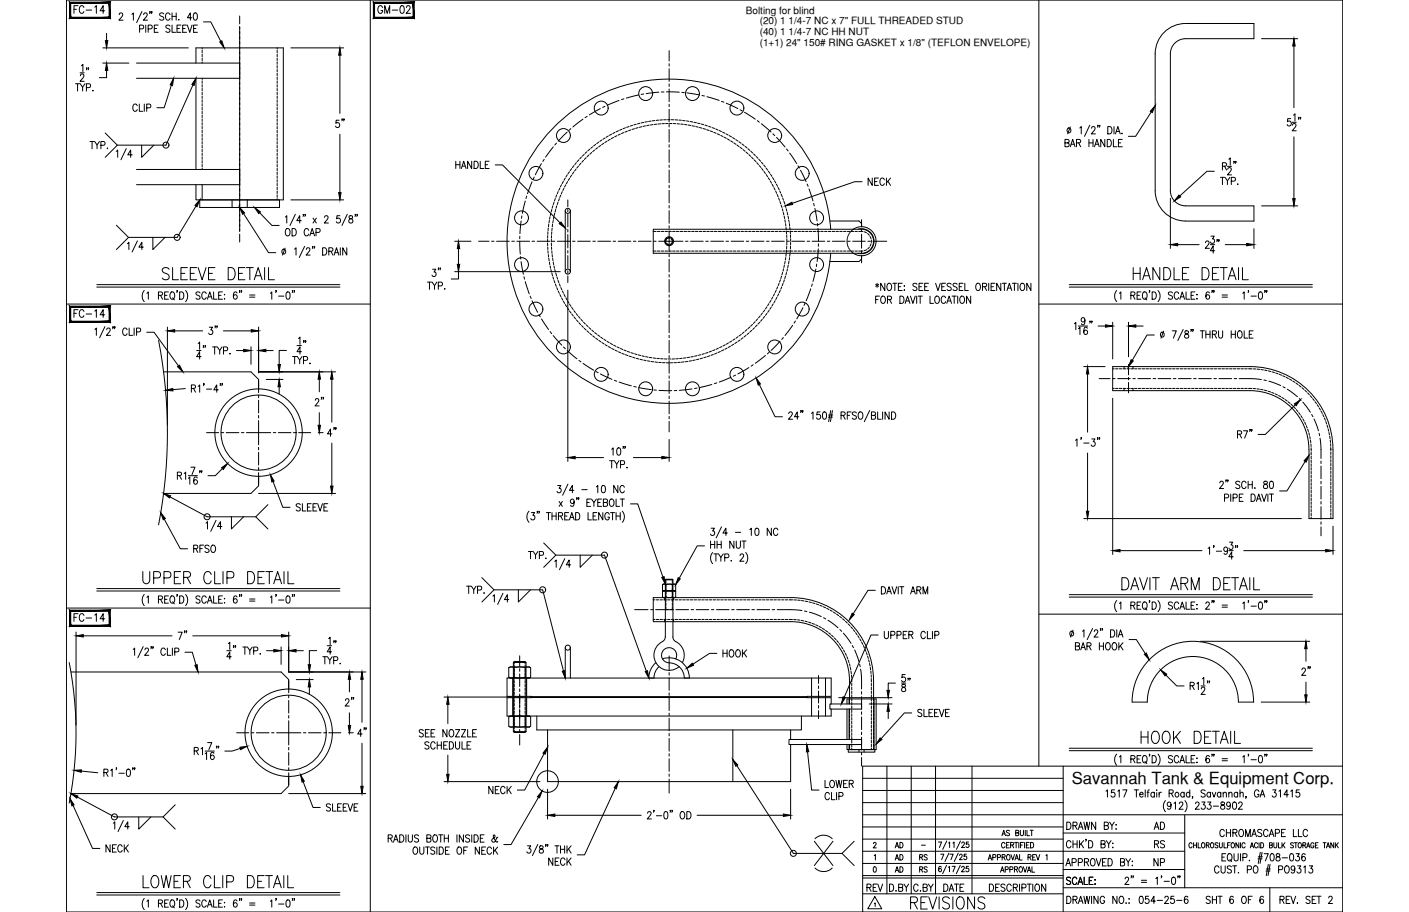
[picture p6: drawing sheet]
<svg xmlns="http://www.w3.org/2000/svg" width="432mm" height="279mm" viewBox="0 0 432 279" stroke-linecap="round" stroke-linejoin="round" font-family="sans-serif">
<defs><g id="words">
<g font-size="7.5">
<text x="342.9" y="182">DAVIT ARM DETAIL</text>
<text x="278.3" y="279.8">REVISIONS</text>
</g>
<g font-size="7.1">
<text x="48.7" y="86.8">SLEEVE DETAIL</text>
<text x="346.4" y="86.8">HANDLE DETAIL</text>
<text x="43" y="179.9">UPPER CLIP DETAIL</text>
<text x="348.9" y="229">HOOK DETAIL</text>
<text x="43" y="273">LOWER CLIP DETAIL</text>
</g>
<g font-size="6.2">
<text x="95.6" y="125.6">2&quot;</text>
<text x="58.6" y="197.2" transform="rotate(-90 58.6 197.2)">7&quot;</text>
<text x="397.9" y="208.1">2&quot;</text>
<text x="109.7" y="217.7" transform="rotate(-90 109.7 217.7)">2&quot;</text>
<text x="113.6" y="226.8" transform="rotate(-90 113.6 226.8)">4&quot;</text>
</g>
<g font-size="5.7">
<text x="21.9" y="5.3">FC-14</text>
<text x="115" y="5.3">GM-02</text>
<text x="102" y="40.2">5&quot;</text>
<text x="21.9" y="98.4">FC-14</text>
<text x="67.7" y="103.7" transform="rotate(-90 67.7 103.7)">3&quot;</text>
<text x="99.5" y="134.8">4&quot;</text>
<text x="21.9" y="191.6">FC-14</text>
<text x="280.1" y="213.1" transform="rotate(-90 280.1 213.1)">58&quot;</text>
<text x="148.9" y="244.5">NECK</text>
<text x="352.8" y="255.4">AD</text>
<text x="264.9" y="274.5">REV</text>
<text x="288.2" y="274.5">DATE</text>
</g>
<g font-size="5.3">
<text x="39.9" y="35.3">CLIP</text>
<text x="138.6" y="52.9">HANDLE</text>
<text x="265.3" y="57.9">NECK</text>
<text x="90" y="157.7">SLEEVE</text>
<text x="58.6" y="170.4">RFSO</text>
<text x="220.8" y="202.5">HOOK</text>
<text x="280.5" y="220.8">SLEEVE</text>
<text x="99.1" y="249.8">SLEEVE</text>
<text x="372.9" y="257.5">CHROMASCAPE LLC</text>
<text x="31.8" y="262.1">NECK</text>
<text x="352.8" y="261.1">RS</text>
<text x="352.8" y="266.3">NP</text>
<text x="348.2" y="278">054-25-6</text>
<text x="368.7" y="278">SHT 6 OF 6</text>
</g>
<text font-size="5.1" x="328.5" y="240.3">Savannah Tank &amp; Equipment Corp.</text>
<g font-size="4.9">
<text x="273.4" y="261.1">AD</text>
<text x="273.4" y="268.5">AD</text>
<text x="280.8" y="268.5">RS</text>
</g>
<g font-size="4.4">
<text x="273.4" y="264.6">AD</text>
<text x="280.8" y="264.6">RS</text>
</g>
<g font-size="3.1">
<text x="228.6" y="4.2">Bolting for blind</text>
<text x="232.8" y="7.4">(20) 1 1/4-7 NC x 7&quot; FULL THREADED STUD</text>
<text x="232.8" y="10.7">(40) 1 1/4-7 NC HH NUT</text>
<text x="232.8" y="13.9">(1+1) 24&quot; 150# RING GASKET x 1/8&quot; (TEFLON ENVELOPE)</text>
</g>
<text font-size="2.6" x="281.5" y="260">-</text>
</g></defs>
<!-- layer: CENTER -->
<g fill="none" stroke="#000" stroke-width=".31">
<path d="M73.4 4.9v2.4M73.4 8.1v62.9M205.1 15.5v3.2M205.1 19.5v.8M175 39.4l-.6 .5M178.6 36.5l-3 2.4M179.9 35.6l-.6 .5M184 33.3l-3.4 1.9M185.4 32.6l-.7 .3M189.7 30.8l-3.6 1.4M191.2 30.3l-.7 .2M195.7 29.1l-3.8 1"/>
<path d="M197.3 28.8l-.8 .1M201.9 28.2l-3.9 .5M203.5 28.2h-.8M204.3 28.1l3.9 .1M205.1 21v3.9M205.1 25.7v.8M205.1 27.3v3.8M205.1 31.9v.8M205.1 33.5v3.8M205.1 38.1v.8M205.1 39.7v3.9M209 28.3l.7 .1"/>
<path d="M210.5 28.4l3.9 .7M215.1 29.3l.8 .1M216.6 29.6l3.8 1.2M221.1 31.1l.7 .2M222.6 31.6l3.5 1.7M226.8 33.6l.7 .4M228.2 34.4l3.3 2.1M232.1 37l.6 .4M233.3 37.9l3 2.5M163 55.7l-1.4 3.6M163.7 54.3l-.3 .7M165.9 50.1l-1.9 3.5"/>
<path d="M166.8 48.8l-.5 .7M169.5 45l-2.3 3.2M170.5 43.8l-.5 .6M173.8 40.5l-2.7 2.7M205.1 44.3v.8M205.1 45.9v3.9M205.1 50.5v.8M205.1 52.1v3.9M205.1 56.7v.8M205.1 58.3v3.9M236.9 41l.5 .6M238 42.1l2.6 2.9"/>
<path d="M241 45.6l.5 .6M242 46.9l2.2 3.2M244.6 50.8l.4 .7M245.3 52.2l1.7 3.5M247.4 56.4l.3 .7M247.9 57.8l1.2 3.8M73.4 71.7v2.4M146.7 73.9h3.2M150.6 73.9h.8M152.2 73.9h3.9M156.8 73.9h.8M158.4 73.9h3.9"/>
<path d="M159.3 73.9l.1 3.9M159.3 72.4v.8M159.5 78.6l.1 .8M159.7 67.7l-.4 3.9M159.9 66.1l-.1 .8M161 61.6l-.9 3.8M161.4 60.1l-.2 .7M163 73.9h.8M164.6 73.9h3.9M169.2 73.9h.8M170.8 73.9h3.9M174 61.3v2"/>
<path d="M174 64.1v.8M174 65.6v3.9M174 70.3v.8M174 71.9v4.1M174 76.8v.7M174 78.3v3.9M175.5 73.9h.7M177 73.9h3.9M181.7 73.9h.8M183.2 73.9h3.9M187.9 73.9h.8M189.4 73.9h3.9"/>
<path d="M194.1 73.9h.8M195.6 73.9h3.9M200.3 73.9h.8M201.8 73.9h7.5M205.1 62.9v.8M205.1 64.5v3.9M205.1 69.2v.7M205.1 70.7v6.4M205.1 77.9v.8M205.1 79.4v3.9M210.1 73.9h.7M211.6 73.9h3.9"/>
<path d="M216.3 73.9h.8M217.8 73.9h3.9M222.5 73.9h.8M224 73.9h3.9M228.7 73.9h.8M230.3 73.9h3.8M234.9 73.9h.8M236.5 73.9h3.8M241.1 73.9h.8M242.7 73.9h3.8M247.3 73.9h.8M248.9 73.9h3.9"/>
<path d="M249.3 62.3l.2 .8M249.7 63.8l.7 3.9M250.5 68.5l.1 .7M250.7 70l.1 3.9M250.8 76.2l-.4 3.9M250.8 74.7v.8M253.5 73.9h.8M255.1 73.9h3.9M259.7 73.9h.8M261.3 73.9h3.9M264 67.3v2.1M264 70.2v.8"/>
<path d="M264 71.8v4.3M264 76.8v.8M264 78.4v2.1M266 73.9h.7M267.5 73.9h4.2M159.7 80.2l.7 3.8M160.6 84.8l.2 .7M161 86.3l1.2 3.7M162.5 90.7l.3 .7M163.1 92.2l1.7 3.5M165.2 96.4l.3 .6M165.9 97.7l2.2 3.3"/>
<path d="M174 83v.7M174 84.5v2.1M205.1 84.1v.8M205.1 85.6v3.9M205.1 90.3v.8M205.1 91.9v3.8M205.1 96.5v.8M205.1 98.1v3.8M242.9 99.7l-2.3 3.1M243.8 98.3l-.5 .7M246.1 94.3l-1.9 3.4M246.7 92.9l-.3 .7"/>
<path d="M248.5 88.5l-1.4 3.6M248.9 87l-.2 .7M250 82.4l-.9 3.8M250.3 80.9l-.1 .8M79.2 116.6v3.7M168.6 101.6l.5 .6M169.5 102.8l2.6 2.9M172.7 106.3l.5 .5M173.8 107.4l3 2.5M177.4 110.4l.6 .5M178.7 111.3l3.2 2.1M182.6 113.8l.7 .4"/>
<path d="M184 114.6l3.5 1.6M188.3 116.5l.7 .3M189.7 117.1l3.8 1.1M194.2 118.4l.8 .2M195.7 118.7l3.9 .7M200.4 119.5h.8M202 119.6l3.8 .1M205.1 102.7v.8M205.1 104.3v3.9M205.1 108.9v.8M205.1 110.5v3.9M205.1 115.1v.8"/>
<path d="M205.1 116.7v3.9M207.4 119.6l-.8 .1M212.1 119.1l-3.9 .5M213.6 118.9l-.7 .1M218.2 117.8l-3.8 .9M219.7 117.3l-.8 .2M224 115.6l-3.6 1.5M225.4 114.9l-.7 .4M229.5 112.6l-3.4 2M230.8 111.7l-.6 .5M234.6 108.9l-3.1 2.4M235.7 107.9l-.5 .5"/>
<path d="M239.1 104.6l-2.8 2.8M240.1 103.4l-.5 .6M336.8 116h3.4M341 116h.7M342.5 116h3.9M345.8 111.6v3.2M345.8 115.6v.8M345.8 117.2v3.2M347.2 116h.7M348.7 116h3.9M353.4 116h.8M354.9 116h3.9"/>
<path d="M359.6 116h.8M361.1 116h3.9M365.8 116h.8M367.3 116h3.9M372 116h.8M373.5 116h3.9M378.2 116h.8M379.8 116h4.6l2.2 .3M387.3 116.4l.8 .2M388.8 116.8l3.7 1.3M393.2 118.5l.6 .4M394.5 119.2l3.1 2.4"/>
<path d="M63.3 132.5h3.7M67.8 132.5h.7M69.3 132.5h3.9M74 132.5h.8M75.5 132.5h7.5M79.2 121.1v.8M79.2 122.6v3.9M79.2 127.3v.8M79.2 128.8v7.4M79.2 137v.8M79.2 138.6v3.9M83.7 132.5h.8"/>
<path d="M85.3 132.5h3.9M89.9 132.5h.8M91.5 132.5h3.7M205.1 121.3v.8M205.1 122.9v3.9M205.1 127.6v.7M205.1 129.1v3.2M398.2 122.1l.5 .5M399.3 123.2l2.3 3.1M402 127l.4 .7M402.7 128.4l1.4 3.6M404.2 132.7l.2 .8"/>
<path d="M404.5 134.3l.3 6.2M79.2 143.2v.8M79.2 144.8v3.7M404.8 141.2v.8M404.8 142.8v3.9M404.8 147.4v.8M404.8 149v3.9M404.8 153.6v.8M404.8 155.2v3.9M404.8 159.9v.7M404.8 161.4v2.7M194.5 186.8h4.1"/>
<path d="M199.4 186.8h.8M200.9 186.8h3.9M205.6 186.8h.8M207.1 186.8h3.9M211.8 186.8h.8M213.4 186.8h3.8M218 186.8h.8M219.6 186.8h3.8M224.2 186.8h.8M225.8 186.8h3.9M230.4 186.8h.8M232 186.8h3.9"/>
<path d="M236.6 186.8h.8M238.2 186.8h5.4l2.2 .2M246.5 187.2l.8 .1M248 187.6l3.7 1.3M252.4 189.3l.6 .3M253.7 190l3.1 2.3M257.4 192.9l.5 .5M258.5 194l2.3 3.1M261.2 197.8l.4 .6M261.9 199.1l1.3 3.7M88.5 208.5v3.7M88.5 213v.8"/>
<path d="M88.5 214.6v3.9M88.5 219.2v.8M159.3 200.9v3.2M159.3 204.9v.8M159.3 206.4v3.9M159.3 211.1v.8M159.3 212.6v4.3M159.3 217.3v5.4M205.1 201v4.3M205.1 206.1v.7M205.1 207.6v3.9M205.1 212.3v.7"/>
<path d="M205.1 213.8v3.9M205.1 218.5v.7M250.8 206.9v2.5M250.8 210.1v.8M250.8 211.7v3.7M250.8 216.2v.7M250.8 217.7v2.4M263.4 203.5l.2 .8M263.7 205l.3 6.1M264 211.9v.8M264 213.4v3.9M264 218.1v.8"/>
<path d="M264 219.6v3.9M72.5 224.5h3.7M77 224.5h.8M78.6 224.5h3.8M83.2 224.5h.8M84.8 224.5h7.4M88.5 220.8v7.4M88.5 229v.8M88.5 230.5v3.9M88.5 235.2v.8M88.5 236.7v3.8M93 224.5h.7"/>
<path d="M94.5 224.5h3.9M99.2 224.5h.8M100.7 224.5h3.8M159.3 223.5v.8M159.3 225v3.2M205.1 220v3.9M205.1 224.7v.8M205.1 226.2v3.9M205.1 230.9v.8M205.1 232.5v3.8M205.1 237.1v.8M205.1 238.7v4.3"/>
<path d="M264 224.3v.8M264 225.8v3.9M264 230.5v.8M264 232.1v2.6"/>
</g>
<!-- layer: 0 -->
<g fill="none" stroke="#000" stroke-width=".31">
<path d="M20.4 0h391.1v279.4h-391.1zM113.5 0v279.4M318.4 0v234.7M20.4 93.2h93.1M318.4 93.2h93.1M20.4 186.3h93.1M318.4 188.2h93.1M264.4 238.4h61.4M271.8 234.7v39.1M279.3 234.7v39.1M286.7 234.7v39.1M297.9 234.7v39.1"/>
<path d="M325.8 234.7v44.7M411.5 234.7h-147.1v44.7M264.4 242.2h61.4M264.4 245.9h61.4M264.4 253.3h61.4M264.4 257.1h61.4M264.4 249.6h147.1M325.8 255.2h37.3M363.1 249.6v22.4M264.4 264.5h61.4M264.4 260.8h98.7M264.4 269h61.4"/>
<path d="M264.4 268.2h61.4M264.4 273.8h61.4M325.8 272h85.7M325.8 266.4h37.3"/>
</g>
<!-- layer: 24-150-RFSO -->
<path d="M157.1 207.7v5.6M157.1 213.7v5.7M161.4 207.7v5.6M161.4 213.7v5.7M162.8 213.6h84.6h-84.6M164.5 219.4v4.2h81.1v-4.2M248.7 207.7v5.6M248.7 213.7v5.7M253 207.7v5.6M253 213.7v5.7M254.7 215.7v-2h-7.3v-.4h7.3v-5.6h-99.3v5.6h7.4v.4h-7.4v5.7h99.3v-2.2" fill="none" stroke="#000" stroke-width=".31"/>
<!-- layer: 24T-150-RFSO -->
<g fill="none" stroke="#000" stroke-width=".31">
<path d="M254.6 70.2a49.7 49.7 0 0 0-75.4-38.7 49.7 49.7 0 0 0 0 84.8 49.7 49.7 0 0 0 75.4-38.7M48.6 104.3a148.5 148.5 0 0 1 0 56.5"/>
<circle cx="184.2" cy="33.1" r="2.13"/>
<circle cx="197.9" cy="28.7" r="2.13"/>
<circle cx="212.2" cy="28.7" r="2.13"/>
<circle cx="225.8" cy="33.1" r="2.13"/>
<circle cx="164.2" cy="53.1" r="2.13"/>
<circle cx="172.7" cy="41.5" r="2.13"/>
<circle cx="237.4" cy="41.5" r="2.13"/>
<circle cx="245.8" cy="53.1" r="2.13"/>
<circle cx="159.8" cy="66.7" r="2.13"/>
<circle cx="250.3" cy="66.7" r="2.13"/>
<circle cx="159.8" cy="81.1" r="2.13"/>
<circle cx="164.2" cy="94.7" r="2.13"/>
<circle cx="245.8" cy="94.7" r="2.13"/>
<circle cx="250.3" cy="81.1" r="2.13"/>
<circle cx="172.7" cy="106.3" r="2.13"/>
<circle cx="184.2" cy="114.7" r="2.13"/>
<circle cx="197.9" cy="119.1" r="2.13"/>
<circle cx="212.2" cy="119.1" r="2.13"/>
<circle cx="225.8" cy="114.7" r="2.13"/>
<circle cx="237.4" cy="106.3" r="2.13"/>
</g>
<!-- layer: HANDLE -->
<g fill="none" stroke="#000" stroke-width=".31">
<path d="M354 58.4v-41.9a9.3 9.3 0 0 1 9.3-9.3h21v4.7h-21a4.6 4.6 0 0 0-4.6 4.6v41.9M354 58.4a9.3 9.3 0 0 0 9.3 9.3h21v-4.6h-21a4.7 4.7 0 0 1-4.6-4.7M173.2 64.6v18.6M174.8 64.6v18.6M173.2 198.4v9.3M174.8 198.4v9.3"/>
<circle cx="174" cy="64.6" r=".77"/>
<circle cx="174" cy="83.2" r=".77"/>
<circle cx="174" cy="198.4" r=".77"/>
</g>
<!-- layer: NECK -->
<g fill="none" stroke="#000" stroke-width=".31">
<path d="M190.6 39.6l-.7 .3M191.7 39.2l-.8 .2M192.8 38.8l-.8 .2M193.3 39.8l-.7 .2M193.9 38.4l-.8 .2M194.5 39.4l-.8 .3M195 38.1l-.8 .2M195.6 39.1l-.8 .2M196.1 37.8l-.7 .2M196.7 38.8l-.8 .2M197.3 37.5l-.8 .2M197.8 38.6l-.7 .1"/>
<path d="M198.4 37.3l-.8 .1M199 38.3l-.8 .2M199.5 37.1l-.7 .1M200.1 38.2l-.8 .1M200.7 36.9l-.8 .1M201.3 38l-.8 .1M201.8 36.8l-.7 .1M202.4 37.9l-.7 .1M203 36.7l-.8 .1M203.6 37.9h-.8M204 37.8h.8M204.2 36.7h-.8"/>
<path d="M205.1 37.8h.8M205.3 36.7h-.7M205.7 36.7h.8M206.3 37.8l.8 .1M206.9 36.7l.8 .1M207.5 37.9l.7 .1M208 36.8l.8 .1M208.6 38l.8 .1M209.2 36.9l.8 .1M209.8 38.1l.7 .1M210.4 37l.7 .2M210.9 38.3l.8 .2"/>
<path d="M211.5 37.2l.8 .2M212.1 38.5l.7 .2M212.7 37.5l.7 .1M213.2 38.8l.8 .1M213.8 37.7l.7 .2M214.3 39.1l.8 .2M214.9 38l.8 .2M215.5 39.4l.7 .2M216 38.3l.8 .3M216.6 39.7l.7 .3M217.1 38.7l.8 .2M218.2 39.1l.8 .3"/>
<path d="M219.3 39.5l.7 .3M220.4 40l.7 .3M170.6 59.7l-.3 .8M171.1 58.7l-.3 .7M171.6 57.6l-.4 .7M171.9 59.8l-.3 .7M172.1 56.6l-.4 .7M172.3 58.7l-.3 .7M172.7 55.5l-.4 .7M172.8 57.7l-.3 .7M173.2 54.5l-.4 .7M173.4 56.6l-.4 .7"/>
<path d="M173.9 53.6l-.5 .6M173.9 55.6l-.3 .7M174.5 52.6l-.4 .6M174.6 54.6l-.5 .7M175.2 53.7l-.4 .6M175.2 51.6l-.5 .7M175.9 52.7l-.5 .6M175.9 50.7l-.5 .7M176.6 51.8l-.5 .6M176.6 49.8l-.5 .6M177.3 50.9l-.5 .6M177.4 49l-.5 .5"/>
<path d="M178 50l-.5 .6M178.2 48.1l-.5 .6M178.8 49.1l-.5 .6M179 47.3l-.5 .5M179.6 48.3l-.5 .6M179.9 46.5l-.6 .5M180.5 47.5l-.6 .5M180.7 45.7l-.6 .5M181.3 46.7l-.5 .5M181.6 45l-.6 .4M182.2 46l-.6 .5M182.5 44.2l-.6 .5"/>
<path d="M183.1 45.3l-.6 .4M183.5 43.5l-.6 .5M184.1 44.6l-.6 .4M184.4 42.9l-.6 .4M185 43.9l-.6 .4M185.4 42.3l-.6 .4M186 43.3l-.6 .4M186.4 41.7l-.6 .4M187 42.7l-.7 .4M187.5 41.1l-.7 .4M188 42.1l-.7 .4M188.5 40.6l-.7 .3"/>
<path d="M189.1 41.6l-.7 .3M189.5 40l-.7 .4M190.1 41.1l-.7 .3M191.2 40.6l-.7 .3M192.3 40.2l-.8 .3M217.7 40.1l.7 .3M218.7 40.5l.8 .3M219.8 41l.7 .3M220.9 41.5l.7 .3M221.4 40.5l.7 .3M221.9 42l.7 .4M222.5 41l.7 .4"/>
<path d="M222.9 42.6l.7 .4M223.5 41.6l.7 .4M223.9 43.2l.7 .4M224.5 42.2l.7 .4M224.9 43.8l.7 .4M225.5 42.8l.6 .4M225.9 44.5l.6 .4M226.5 43.4l.6 .5M226.8 45.1l.6 .5M227.4 44.1l.6 .5M227.7 45.8l.6 .5M228.3 44.8l.6 .5"/>
<path d="M228.6 46.6l.6 .5M229.2 45.6l.6 .5M229.5 47.3l.5 .6M230.1 46.3l.6 .6M230.3 48.2l.6 .5M230.9 47.1l.6 .6M231.1 49l.6 .6M231.8 48l.5 .5M231.9 49.8l.5 .6M232.6 48.8l.5 .6M232.7 50.7l.5 .6M233.3 49.7l.5 .6"/>
<path d="M233.4 51.6l.5 .6M234.1 50.6l.4 .6M234.1 52.5l.5 .7M234.8 51.5l.4 .6M234.8 53.5l.4 .6M235.4 54.5l.5 .6M235.5 52.4l.4 .7M236.1 55.5l.3 .6M236.1 53.4l.5 .6M236.6 56.5l.4 .7M236.7 54.4l.5 .6M237.2 57.5l.3 .7"/>
<path d="M237.4 55.4l.3 .6M237.7 58.5l.3 .7M237.9 56.4l.4 .7M238.2 59.6l.3 .7M238.4 57.4l.4 .7M239 58.5l.3 .7M239.4 59.5l.3 .8M167.8 73.3v.8M167.8 74.5v.8M167.9 75.7v.8M167.9 72.2l-.1 .8M167.9 76.8l.1 .8"/>
<path d="M167.9 71v.8M168 69.9v.7M168 78l.1 .8M168.2 79.1l.1 .8M168.2 68.7l-.1 .8M168.4 67.5l-.2 .8M168.6 66.4l-.2 .8M168.8 65.3l-.1 .7M169 73.3v.8M169 74.5v.8M169 72.2v.8M169 75.7l.1 .7"/>
<path d="M169.1 76.8l.1 .8M169.1 71l-.1 .8M169.1 64.1l-.2 .8M169.2 69.9l-.1 .7M169.2 78l.1 .8M169.3 68.7l-.1 .8M169.4 79.1l.1 .8M169.4 63l-.2 .8M169.5 67.6l-.1 .7M169.8 66.4l-.2 .8M169.8 61.9l-.3 .8M170 65.3l-.2 .7"/>
<path d="M170.2 60.8l-.3 .8M170.3 64.2l-.2 .7M170.6 63.1l-.2 .7M171 62l-.2 .7M171.4 60.9l-.2 .7M238.6 60.7l.3 .7M239 61.7l.3 .8M239.4 62.9l.2 .7M239.7 64l.2 .7M239.8 60.6l.3 .8M240 65.1l.2 .7M240.2 61.7l.3 .8"/>
<path d="M240.3 66.2l.2 .8M240.5 67.4l.2 .7M240.6 62.8l.2 .8M240.7 68.5l.1 .8M240.8 78.9l-.1 .8M240.9 69.7l.1 .7M240.9 77.8l-.1 .7M240.9 63.9l.2 .8M241 70.8v.8M241 76.6v.8M241.1 72v.7M241.1 75.4v.8"/>
<path d="M241.1 73.1v.8M241.1 74.3v.8M241.2 65.1l.2 .7M241.5 66.2l.1 .8M241.7 67.4l.2 .7M241.9 68.5l.1 .8M242 78.9l-.1 .8M242 69.7l.1 .7M242.1 77.8l-.1 .7M242.2 70.8v.8M242.2 76.6l-.1 .8M242.3 72v.7"/>
<path d="M242.3 75.4l-.1 .8M242.3 73.1v.8M242.3 74.3v.8M168.4 80.3l.1 .8M168.6 81.4l.1 .8M168.8 82.6l.2 .7M169.1 83.7l.2 .8M169.4 84.8l.3 .8M169.5 80.3l.2 .7M169.8 81.4l.1 .8M169.8 85.9l.3 .8M170 82.6l.2 .7"/>
<path d="M170.2 87l.3 .8M170.3 83.7l.2 .7M170.6 88.1l.3 .7M170.6 84.8l.3 .7M171 85.9l.3 .7M171.1 89.2l.3 .7M171.4 87l.3 .7M171.6 90.2l.3 .7M171.9 88.1l.3 .7M172.1 91.3l.4 .6M172.3 89.1l.4 .7M172.7 92.3l.4 .7"/>
<path d="M172.8 90.2l.4 .7M173.2 93.3l.5 .7M173.4 91.2l.4 .7M173.9 94.3l.4 .6M173.9 92.2l.5 .7M174.5 95.3l.5 .6M174.6 93.2l.4 .7M175.2 94.2l.4 .6M175.2 96.2l.5 .6M175.9 95.1l.4 .7M175.9 97.1l.5 .6M176.6 96.1l.5 .6"/>
<path d="M176.7 98l.5 .6M177.3 97l.5 .6M177.4 98.9l.5 .6M178.1 97.9l.5 .5M178.2 99.7l.6 .6M178.8 98.7l.6 .6M179.7 99.5l.5 .6M230.6 99.4l-.5 .5M231.4 98.5l-.5 .6M232.1 99.6l-.6 .5M232.2 97.7l-.5 .6M232.8 98.7l-.5 .6"/>
<path d="M233 96.8l-.5 .6M233.6 97.8l-.5 .6M233.7 95.9l-.5 .6M234.3 96.9l-.5 .6M234.4 95l-.5 .6M235 96l-.4 .6M235 94l-.4 .6M235.6 93l-.4 .7M235.7 95.1l-.4 .6M236.3 92l-.4 .7M236.4 94.1l-.5 .6M236.8 91l-.3 .7"/>
<path d="M237 93.1l-.4 .7M237.4 90l-.4 .7M237.6 92.1l-.4 .7M237.9 88.9l-.4 .7M238.1 91.1l-.4 .7M238.3 87.9l-.3 .7M238.6 90l-.3 .7M238.8 86.8l-.3 .7M239.1 89l-.3 .7M239.2 85.7l-.3 .7M239.5 84.6l-.2 .7M239.6 87.9l-.3 .7"/>
<path d="M239.8 83.5l-.2 .7M240 86.8l-.3 .7M240.1 82.3l-.2 .8M240.4 85.7l-.3 .7M240.4 81.2l-.2 .8M240.6 80.1l-.1 .7M240.7 84.6l-.2 .7M241 83.5l-.2 .7M241.3 82.4l-.1 .7M241.6 81.2l-.2 .8M241.8 80.1l-.1 .7M179 100.6l.6 .5"/>
<path d="M179.9 101.4l.6 .5M180.5 100.4l.6 .5M180.7 102.2l.7 .4M181.4 101.1l.5 .5M181.7 102.9l.5 .5M182.2 101.9l.7 .5M182.6 103.6l.6 .5M183.2 102.6l.6 .5M183.5 104.3l.7 .4M184.1 103.3l.6 .4M184.5 104.9l.6 .5M185.1 103.9l.6 .5"/>
<path d="M185.4 105.6l.7 .4M186 104.6l.7 .4M186.4 106.2l.7 .4M187 105.2l.7 .4M187.5 106.7l.7 .4M188 105.7l.7 .4M188.5 107.3l.7 .3M189.1 106.3l.7 .3M189.5 107.8l.7 .3M190.1 106.8l.7 .3M190.6 108.2l.7 .3M191.2 107.2l.7 .3"/>
<path d="M191.7 108.7l.7 .2M192.3 107.7l.7 .2M192.8 109.1l.7 .2M193.4 108l.7 .3M193.9 109.4l.7 .3M194.5 108.4l.7 .2M195 109.8l.7 .2M195.6 108.7l.7 .2M196.1 110.1l.8 .2M196.7 109l.8 .2M197.3 110.3l.7 .2M197.8 109.3l.8 .1"/>
<path d="M198.4 110.6l.8 .1M199 109.5l.7 .1M199.6 110.7l.7 .1M200.2 109.7h.7M200.7 110.9l.8 .1M201.3 109.8l.8 .1M201.9 111l.7 .1M202.5 109.9h.7M203 111.1h.8M203.6 110h.8M204.2 111.1l.8 .1M204.8 110h.7"/>
<path d="M205.4 111.1h.7M206.7 110h-.8M207.3 111.1h-.8M207.9 109.9h-.8M208.5 111l-.8 .1M209 109.8l-.7 .1M209.6 110.9l-.7 .1M210.2 109.6l-.8 .1M210.8 110.7l-.8 .1M211.3 109.5l-.7 .1M211.9 110.5l-.7 .2M212.5 109.2l-.8 .2"/>
<path d="M213.1 110.3l-.8 .1M213.6 109l-.7 .1M214.2 110l-.8 .2M214.7 108.7l-.7 .2M215.3 109.7l-.7 .2M215.9 108.3l-.8 .3M216.4 109.4l-.7 .2M217 108l-.8 .2M217.5 109l-.7 .3M218 107.6l-.7 .2M218.6 108.6l-.7 .3M219.1 107.1l-.7 .3"/>
<path d="M219.7 108.2l-.7 .3M220.2 106.7l-.7 .3M220.8 107.7l-.8 .3M221.2 106.2l-.7 .3M221.8 107.2l-.7 .3M222.3 105.6l-.7 .4M222.8 106.6l-.6 .4M223.3 105.1l-.7 .4M223.9 106.1l-.7 .3M224.3 104.5l-.7 .4M224.9 105.5l-.7 .4M225.2 103.8l-.6 .4"/>
<path d="M225.8 104.8l-.6 .5M226.2 103.1l-.6 .5M226.8 104.2l-.7 .4M227.1 102.4l-.6 .5M227.7 103.5l-.6 .4M228 101.7l-.6 .5M228.6 102.7l-.6 .5M228.9 101l-.6 .5M229.5 102l-.6 .5M229.8 100.2l-.6 .5M230.4 101.2l-.6 .5M231.2 100.4l-.5 .5"/>
<path d="M21.2 203a111.7 111.7 0 0 1 0 43M167.8 223.6v15.9h74.5v-11.4M224.6 223.6v15.9M242.3 223.6v2.9"/>
</g>
<!-- layer: DIM -->
<g fill="none" stroke="#000" stroke-width=".31">
<path d="M31.5 14.7h26.2M31.5 19.3h8M32.7 10.2v2.2M36.5 4.5l.4-.5h.4l.3 .4-.3 .7-.9 1.1h1.3M40.4 4.4l.5-.4v2.2M42.8 8.8l1.1-.1 .1-.3-.1-.6-1.1-.1v2.2M43.5 3.5l-1.6 3.4M44 4.5l.4-.5h.4l.3 .4-.2 .7-1 1.1h1.3M44.7 7.7v2.2M45.4 8.8l1.1-.1 .2-.3-.2-.6-1.1-.1v2.2M46 3.6h-.2h.2l-.2 .6M46.6 3.6h-.2h.2l-.2 .6"/>
<path d="M47.3 8.7h.7M48.5 7.7h-1.2v2.2h1.2M50.2 4.3l-.5-.3-.8 .3 .2 .5 1 .5-.1 .8-.6 .1-.5-.3M52.1 4.5a.7 .7 0 0 0-.8-.5 .7 .7 0 0 0-.6 .8v.5a.7 .7 0 0 0 .6 .9 .7 .7 0 0 0 .8-.5M52.1 8l-.5-.3-.8 .3 .1 .4 1.2 .9v.3l-.5 .3-.8-.3M52.7 7.7v2.2h1.1M52.7 4v2.2M52.7 5h1.3M54 4v2.2M54.3 8.7h.7M54.8 6v.2zM55.4 7.7h-1.1v2.2h1.1"/>
<path d="M56 8.7h.7M57.2 7.7h-1.2v2.2h1.2M57.4 7.7l.7 2.2 .8-2.2M58.8 5.4h-1.4l.9-1.4v2.2M59.3 8.7h.7M59.5 4.1l.5-.1a1.42 1.42 0 0 1 0 2.2h-.2a1.56 1.56 0 0 1-.3-2.1zM60.5 7.7h-1.2v2.2h1.2M62.4 6.7h2.2l3.1 6M89.2 14.7h16.1M104.2 16.9v17.9M386.6 11.9h11.1M396.5 14.1v18.9"/>
<path d="M23.1 25.7h1.3M23.8 25.7v2.2M24.5 22.3h1.3M24.6 25.7l.7 1v1.2M24.6 23.2l.4-.5h.4l.3 .4-.3 .8-.9 1h1.3M25 20.1l.4-.4v2.2M26 25.7l-.7 1M26.5 26.8l1.1-.1 .1-.3-.1-.6-1.1-.1v2.2M26.6 20.9h-.2h.2l-.2 .5M27.2 20.9h-.2h.2l-.2 .5M28.5 27.7v.2zM32.7 21.6v2.2h-2.3"/>
<path d="M52.5 26.1l-2.2 6.9h-2.2M59.1 26l-8.2 18.5h-14.9M328 38.9l-.8 2.1M330.9 39.2l.5-.4v2.2M334 38.4l-1.6 3.4M334.5 39.3l.4-.5 .5 .1 .2 .3-.3 .7-.9 1.1h1.3M336.5 38.5h-.2h.2l-.2 .5M337.1 38.5h-.2h.2l-.2 .5M339.5 38.8a1.13 1.13 0 0 1 1.3 1.1 1.13 1.13 0 0 1-1.3 1.1zM341.4 38.8v2.2M352.8 34.3l-4.8 7.5h-2.2M395.5 36.3h-.9l-.1 1a.7 .7 0 0 1 1.1 0 .7 .7 0 0 1-.1 1.1 .7 .7 0 0 1-1-.2"/>
<path d="M396 37.5h1.3M396.1 38.4l.4-.6h.3l.4 .5-.3 .7-.9 1.1h1.3M396.4 35.3l.5-.4v2.2M398.1 36h-.2h.2l-.2 .6M398.6 36h-.2h.2l-.2 .6M27.6 43.3h1.3M28.2 43.3v2.3M29 43.3l.7 1.1v1.2M30.5 43.3l-.8 1.1M30.9 44.5l1.1-.1 .2-.3-.2-.6-1.1-.2v2.3M32.2 40.7l3.8 3.8-3.8 3.7M32.9 45.4v.2z"/>
<path d="M35.6 46.4l.5-.4v2.2M38.7 45.5l-1.6 3.4M40.5 47.4h-1.3l.8-1.4v2.2M43.4 44.5v3.7l3.7-3.7M104.2 41.1v17.9M151.8 50.5h2.2l17.7 17.8M264.2 55.7h-2.3l-19.1 6.6M326.4 43.8l1.1-.1 .1-.8-1.2-.2v2.3l1.2-.3v-.5l-.4-.4M328 45l.7-2.3 .8 2.3M328.3 44.2h.9M329.9 43.8l1.1-.1 .1-.8-1.2-.2v2.3M330.5 43.8l.7 1.2"/>
<path d="M333.7 42.7v2.3M333.7 43.8h1.3M335 42.7v2.3M335.4 45l.7-2.3 .8 2.3M335.7 44.2h.9M338.6 42.7v2.3l-1.3-2.3v2.3M339.3 42.7a1.13 1.13 0 0 1 1.3 1.1 1.13 1.13 0 0 1-1.3 1.2zM341.2 42.7v2.3h1.1M341.8 41l.8-2.2 .7 2.2M342.1 40.3h.9M342.8 43.8h.7M343.8 40.8v.2z"/>
<path d="M343.9 42.7h-1.1v2.3h1.1M372.1 52.5h-2.2l-8.4 7.5M374 54.3h1.3M374.6 50.9l1.1-.1 .2-.3-.2-.5-1.1-.2v2.3M374.6 54.3v2.3M375.3 50.9l.6 1.2M375.4 54.3l.8 1.1v1.2M376.2 51h1.2M376.3 51.9l.3-.5h.4l.3 .4-.2 .7-.9 1.1h1.2M376.6 48.8l.4-.4v2.2M376.9 54.3l-.7 1.1M377.3 55.5l1.1-.1 .1-.9-1.2-.2v2.3"/>
<path d="M378.2 49.5h-.1h.1l-.1 .6M378.8 49.5h-.2h.2l-.2 .6M379.3 56.3v.3zM396.5 41.9v18.9M35.7 69l3.7 3.7M39 74.7l.5-.5v2.3M42.1 73.8l-1.6 3.4M43.9 75.7h-1.3l.9-1.5v2.3M46.8 72.7v3.8l3.8-3.8M60.1 63.1l-5.8 9.6h-14.9l-3.7 3.8M74.7 65.4l7.6 12h2.2M79.6 65.2l3.7 3.9h2.3"/>
<path d="M87.4 76l-.8 2.1M87.4 66.5l.5-.4v2.2M87.8 70.1l.2-.1a1.14 1.14 0 0 1 .9 1.1 1.14 1.14 0 0 1-.9 1.2 1.45 1.45 0 0 1-.2-2.2zM89.2 61.2h16.1M89.5 70a1.13 1.13 0 0 1 1.3 1.1 1.13 1.13 0 0 1-1.3 1.2zM90.3 76.3l.4-.4v2.2M90.5 65.7l-1.6 3.4M92.3 67.6h-1.3l.9-1.5v2.2M93 65.8h-.1h.1l-.1 .5M93.3 75.5l-1.6 3.4M93.6 65.8h-.2h.2l-.2 .5M93.9 76.4l.4-.5 .5 .1 .2 .3-.3 .8-.9 1h1.3"/>
<path d="M94.6 70.5a.7 .7 0 0 0-.9-.5 .7 .7 0 0 0-.5 .9v.5a.7 .7 0 0 0 .5 .9 .7 .7 0 0 0 .9-.6M94.9 72.3l.8-2.3 .7 2.3M95.2 71.5h.9M95.9 75.6h-.2h.2l-.2 .5M95.9 66.8l1 1.5M96.4 75.6h-.2h.2l-.2 .5M96.8 71.2l1.1-.1 .2-.3-.2-.7-1.1-.1v2.3M96.9 66.8l-1 1.5M98.9 75.9a1.13 1.13 0 0 1 1.3 1.1 1.13 1.13 0 0 1-1.3 1.1zM99.5 66.6l.3-.5 .6 .1 .1 .3-.2 .7-.9 1.1h1.2M100.8 77l1.1-.1 .1-.4-.1-.5-1.1-.1v2.2M101.4 77l.6 1.1"/>
<path d="M102.4 78.1l.7-2.2 .7 2.2M102.7 77.4h.9M104.2 66.1h-.9l-.1 .9a.7 .7 0 0 1 1 .1 .7 .7 0 0 1-.1 1 .7 .7 0 0 1-1-.2M104.3 75.9v2.2M106.3 75.9v2.2l-1.3-2.2v2.2M106.4 65.7l-1.6 3.4M107.1 66.2v.6a.82 .82 0 0 1 .9 .5 .82 .82 0 0 1-.3 1 .72 .72 0 0 1-.9-.7 .72 .72 0 0 1 1-.7l.3-.5a.66 .66 0 0 0-1-.2zM109 65.8h-.2h.2l-.2 .5M109.5 65.8h-.2h.2l-.2 .5M139.3 73.9h5M140.5 76.2v4.8M358.7 60.7v15.4"/>
<path d="M360.9 75h6.6M369.4 74.4l.4-.6 .6 .1 .1 .4-.2 .7-.9 1.1h1.2M370.9 75h1.4M371.1 72.3h1l-.5 .9a.67 .67 0 0 1 .5 1 .67 .67 0 0 1-1.2-.1M372.3 76.8h-1.4l.9-1.5v2.3M373.1 73.5h-.2h.2l-.2 .5M373.6 73.5h-.2h.2l-.2 .5M375.5 75h6.6M384.3 70.1v6M386.6 63.1h11.1M29.7 87.9h74.5M29.7 87.2h74.5"/>
<path d="M44.2 89a2.57 2.57 0 0 0 0 3.4M45 89.9l.5-.5v2.3M48.6 90.5l1-.1 .2-.3-.2-.6-1-.1v2.3M49.2 90.5l.6 1.2M50.5 90.5h.7M51.6 89.4h-1.1v2.3h1.1M52.5 89.5l.1-.1a1.14 1.14 0 0 1 1 1.2 1.14 1.14 0 0 1-1 1.1 1.41 1.41 0 0 1-.1-2.2zM52.9 91.2l.5 .7M54.3 89.1h-.1h.1l-.1 .5M55.1 89.4a1.13 1.13 0 0 1 1.3 1.2 1.13 1.13 0 0 1-1.3 1.1zM56.9 89a2.57 2.57 0 0 1 0 3.4M61.3 89.7l-.4-.3-.9 .3 .2 .6 1 .5 .1 .6-.4 .3-.9-.3"/>
<path d="M63.2 90a.7 .7 0 0 0-.8-.6 .7 .7 0 0 0-.6 .9v.5a.7 .7 0 0 0 .6 .9 .7 .7 0 0 0 .8-.6M63.6 91.7l.7-2.3 .7 2.3M63.8 90.9h.9M65.5 89.4v2.3h1M67 90.5h.7M68.2 89.4h-1.2v2.3h1.2M68.8 90.2v.2zM68.8 91.5v.2zM72.6 89.7l-.5-.3a1.29 1.29 0 0 0 .1 2.3 .64 .64 0 0 0 .6-.6 .64 .64 0 0 0-.6-.7 .64 .64 0 0 0-.7 .5M73.5 89.1h-.2h.2l-.2 .5M74.1 89.1h-.2h.2l-.2 .5M76.5 90.4h1.6"/>
<path d="M76.5 91h1.6M82.8 89.9l.5-.5v2.3M84.6 89.1h-.1h.1l-.1 .5M85.4 90.7h1.6M87.9 89.5l.4-.1a1.4 1.4 0 0 1 0 2.3h-.1a1.58 1.58 0 0 1-.3-2.2zM89.7 89.1h-.2h.2l-.2 .5M90.3 89.1h-.2h.2l-.2 .5M131 86.4h1.2M131.6 86.4v2.2M132.4 86.4l.8 1.1v1.1M132.6 82.5h1l-.6 .8a.67 .67 0 0 1 .6 1.1 .67 .67 0 0 1-1.2-.1M133.9 86.4l-.7 1.1"/>
<path d="M134.3 87.6l1.1-.1 .2-.3-.2-.7-1.1-.1v2.2M134.5 82.2h-.2h.2l-.2 .5M135 82.2h-.2h.2l-.2 .5M136.3 88.4v.2zM139.3 83.2h32.4M140.5 83.2v2.3h-2.2M174 88.9v52.5M268.4 87.1l.9 .6M268.4 91.8h.7M268.8 86.8v1.3M269.3 87.1l-.9 .6M269.5 90.7h-1.1v2.2"/>
<path d="M270.3 90.8l.1-.1a1.13 1.13 0 0 1 1 1.1 1.13 1.13 0 0 1-1 1.1 1.43 1.43 0 0 1-.1-2.1zM271.2 86.8v2.2l-1.3-2.2v2.2M272 91.8l1.1-.1 .1-.8-1.2-.2v2.2M272.2 86.9l.1-.1a1.13 1.13 0 0 1 1 1.1 1.13 1.13 0 0 1-1 1.1 1.43 1.43 0 0 1-.1-2.1zM272.6 91.8l.6 1.1M273.6 86.8h1.3M274.2 86.8v2.2M275.3 87.8h.7M275.8 90.7a1.12 1.12 0 0 1 1.3 1.1 1.12 1.12 0 0 1-1.3 1.1zM276.5 86.8h-1.2v2.2h1.2M277 87.6h.2zM277 88.9h.2z"/>
<path d="M277.4 92.9l.7-2.2 .7 2.2M277.7 92.2h.9M279 90.7l.8 2.2 .7-2.2M280.9 90.7v2.2M281 87.1l-.4-.3-.8 .3 .1 .5 .9 .5 .2 .3v.3l-.4 .3-.8-.3M281.4 90.7h1.2M281.6 87.8h.8M282 90.7v2.2M282.8 86.8h-1.2v2.2h1.2M283.4 87.8h.7M284.5 86.8h-1.1v2.2h1.1M285 90.7v2.2h1.1"/>
<path d="M286.7 86.8l.7 2.2 .8-2.2M286.8 90.8l.2-.1a1.13 1.13 0 0 1 .9 1.1 1.13 1.13 0 0 1-.9 1.1 1.41 1.41 0 0 1-.2-2.1zM288.6 87.8h.7M289.8 86.8h-1.2v2.2h1.2M289.8 91.2a.7 .7 0 0 0-.8-.5 .7 .7 0 0 0-.6 .9v.5a.7 .7 0 0 0 .6 .8 .7 .7 0 0 0 .8-.5M290.2 92.9l.7-2.2 .7 2.2M290.4 92.2h.9M291.5 87.1l-.4-.3-.9 .3 .2 .5 1 .6-.1 .7-.6 .1-.5-.3M291.8 90.7h1.3M292.4 90.7v2.2M293.3 87.1l-.4-.3-.7 .1-.1 .6 1 .6 .2 .6-.4 .3-.8-.3M293.5 90.7v2.2"/>
<path d="M294 87.8h.7M294.5 90.8l.2-.1a1.13 1.13 0 0 1 .9 1.1 1.13 1.13 0 0 1-.9 1.1 1.41 1.41 0 0 1-.2-2.1zM295.1 86.8h-1.1v2.2h1.1M295.7 86.8v2.2h1.1M297.5 90.7v2.2l-1.3-2.2v2.2M299.4 86.9l.2-.1a1.13 1.13 0 0 1 .9 1.1 1.13 1.13 0 0 1-.9 1.1 1.41 1.41 0 0 1-.2-2.1zM301.1 87.8l1.1-.1 .1-.7-1.2-.2v2.2M301.7 87.8l.7 1.2M303 86.8v2.2M303.7 87.8h.7M304.9 86.8h-1.2v2.2h1.2M306.7 86.8v2.2l-1.3-2.2v2.2"/>
<path d="M307.2 86.8h1.2M307.8 86.8v2.2M308.6 89l.7-2.2 .7 2.2M308.9 88.3h.9M310.2 86.8h1.3M310.9 86.8v2.2M312 86.8v2.2M312.9 86.9l.2-.1a1.13 1.13 0 0 1 1 1.1 1.13 1.13 0 0 1-1 1.1 1.41 1.41 0 0 1-.2-2.1zM315.9 86.8v2.2l-1.2-2.2v2.2M327.7 87.9h74.5M327.7 87.2h74.5M329.2 99.2l.5-.4v2.2"/>
<path d="M330.5 99.9h2.8M332.5 98a.64 .64 0 0 1-1 .5 .64 .64 0 0 1 .1-1.1l.3-.1a1.29 1.29 0 0 1 .1 2.2l-.6-.3M334.1 98.4h-.2h.2l-.2 .6M334.7 98.4h-.2h.2l-.2 .6M336.5 99.9h2.3M341 98.7v11.3M342.2 89a2.57 2.57 0 0 0 0 3.4M343 89.9l.5-.5v2.3M345.8 98.7v10.6M346.6 90.5l1-.1 .1-.8-1.1-.2v2.3M347.2 90.5l.6 1.2M348.1 99.9h2.2"/>
<path d="M348.5 90.5h.7M349.6 89.4h-1.1v2.3h1.1M350.5 89.5l.1-.1a1.14 1.14 0 0 1 1 1.2 1.14 1.14 0 0 1-1 1.1 1.45 1.45 0 0 1-.1-2.2zM350.9 91.2l.6 .7M352.4 89.1h-.2h.2l-.2 .5M353.1 89.4a1.13 1.13 0 0 1 1.3 1.2 1.13 1.13 0 0 1-1.3 1.1zM354.9 89a2.57 2.57 0 0 1 0 3.4M359.3 89.7l-.4-.3-.8 .3 .1 .6 1 .5 .1 .6-.4 .3-.8-.3M361.2 90a.7 .7 0 0 0-.8-.6 .7 .7 0 0 0-.5 .9v.5a.7 .7 0 0 0 .5 .9 .7 .7 0 0 0 .8-.6M361.6 91.7l.7-2.3 .7 2.3M361.8 90.9h1M363.5 89.4v2.3h1.1"/>
<path d="M365 90.5h.7M366.2 89.4h-1.2v2.3h1.2M366.8 90.2v.2zM366.8 91.5v.2zM370.6 89.7l-.5-.3a1.3 1.3 0 0 0 .1 2.3 .66 .66 0 0 0 .5-1 .66 .66 0 0 0-1.1-.1l-.1 .3M371.5 89.1h-.2h.2l-.2 .5M372.1 89.1h-.2h.2l-.2 .5M374.5 90.4h1.7M374.5 91h1.7M380.9 89.9l.4-.5v2.3M382.7 89.1h-.2h.2l-.2 .5M383.4 90.7h1.6"/>
<path d="M385.9 89.5l.5-.1a1.44 1.44 0 0 1 0 2.3h-.2a1.58 1.58 0 0 1-.3-2.2zM387.7 89.1h-.2h.2l-.2 .5M388.3 89.1h-.2h.2l-.2 .5M29.1 100.9l.4-.4v2.2M32.2 100.1l-1.7 3.4M32.7 101l.4-.5 .5 .1 .2 .3-.3 .8-.9 1h1.3M34.7 100.2h-.2h.2l-.2 .5M35.2 100.2h-.1h.1l-.1 .5M38.9 101a.7 .7 0 0 0-.8-.5 .7 .7 0 0 0-.5 .8v.6a.7 .7 0 0 0 .5 .8 .7 .7 0 0 0 .8-.5M39.6 100.5v2.2h1.1M41.1 100.5v2.2M41.8 101.7l1.1-.1 .2-.4-.2-.6-1.1-.1v2.2"/>
<path d="M45 101.8h2.2l7.5 10.3M51.3 100.2v30M53.5 101.4h8.6M56.8 119l-3.8 .4M58.7 119l1-.1 .2-.3-.2-.6-1-.1v2.3M59.3 119l.6 1.2M60.3 107.4h1.3M60.7 105.2l.5-.4v2.2M60.7 118.4l.5-.5v2.3M61.6 109.3h-1.3l.9-1.5v2.2M62.4 106h-.1h.1l-.1 .5M62.5 117.6h-.1h.1l-.1 .6"/>
<path d="M63 106h-.2h.2l-.2 .5M63.3 119.2h1.6M65.2 106.3h1.2M65.8 106.3v2.2M66.6 106.3l.7 1v1.2M66.9 119.4h-1.4l.9-1.5v2.3M67.6 117.6h-.2h.2l-.2 .6M68.1 106.3l-.8 1M68.2 117.6h-.2h.2l-.2 .6M68.5 101.4h8.5M68.5 107.4l1.1-.1 .2-.3-.2-.6-1.1-.1v2.2M70.5 108.3v.2z"/>
<path d="M72.5 107.4h2.2M76.9 106.2v5.4M79.2 100.2v14.1M79.2 113.9h23.6M81.5 107.4h2.2M81.6 116.2h5.1M85.6 118.5v2.2M87.8 107.4h-2.2v4.3M89.7 109.2h1.2M90.3 109.2v2.3M91 105.9h1.4M91.1 109.2l.7 1.1v1.2"/>
<path d="M91.5 103.7l.4-.4v2.2M92.4 107.7h-1.4l.9-1.4v2.2M92.6 109.2l-.8 1.1M93 110.4l1.1-.1 .1-.9-1.2-.2v2.3M93.2 104.4h-.2h.2l-.2 .6M93.7 104.4h-.1h.1l-.1 .6M95 111.3v.2zM97.9 116.2v3.8M101.7 116.2v13.1M232.7 117.8l4.8 9.9h2.3M330.5 100.7l.5-.5v2.3M332.1 112.3h6.6"/>
<path d="M333.2 100.6l-.5-.4a1.29 1.29 0 0 0 .1 2.3 .64 .64 0 0 0 .6-.6 .64 .64 0 0 0-.6-.7 .64 .64 0 0 0-.7 .5M333.3 114.6v17.8M353.8 102.6h-2.3l-4.5 7.8M356.6 101.5l-.8 2.1M359.2 101.3h1.3l-.9 2.3M362.6 100.9l-1.6 3.4M363.2 101.5v.6a.89 .89 0 0 1 .9 .4 .89 .89 0 0 1 0 1 .72 .72 0 0 1-1.1-.5 .72 .72 0 0 1 .9-.8l.3-.5a.67 .67 0 0 0-1-.2zM365.1 101h-.2h.2l-.2 .6M365.7 101h-.2h.2l-.2 .6M367.8 101.3h1.3M368.4 101.3v2.3M369.5 101.3v2.3"/>
<path d="M369.5 102.4h1.3M370.8 101.3v2.3M371.5 102.4l1.1-.1 .2-.3-.2-.5-1.1-.2v2.3M372.2 102.4l.6 1.2M373.4 101.3v1.7a.62 .62 0 0 0 .7 .6 .62 .62 0 0 0 .6-.6v-1.7M377.3 102.4h1.3M377.3 101.3v2.3M378.6 101.3v2.3M379.6 101.5l.2-.2a1.14 1.14 0 0 1 .9 1.2 1.14 1.14 0 0 1-.9 1.1 1.43 1.43 0 0 1-.2-2.1zM381.3 101.3v2.3h1.1M382.8 102.4h.8M384 101.3h-1.2v2.3h1.2"/>
<path d="M97.9 126.4v3.9M101.7 135.7v13.2M187.5 137.6l.4-.4v2.2M189.3 137.3l.4-.1a1.44 1.44 0 0 1 0 2.2h-.2a1.64 1.64 0 0 1-.2-2.1zM191.1 136.9h-.2h.2l-.2 .5M191.6 136.9h-.2h.2l-.2 .5M205.1 134.6v6.8M241.7 126.7l.4-.5 .5 .1 .2 .3-.3 .8-.9 1h1.3M244.8 127.7h-1.3l.8-1.5v2.2M245.5 125.9h-.2h.2l-.2 .5M246.1 125.9h-.2h.2l-.2 .5M248.7 126.6l.5-.4v2.2"/>
<path d="M251.3 126.2h-.9l-.1 .9a.7 .7 0 0 1 1 .1 .7 .7 0 0 1-.1 1 .7 .7 0 0 1-1-.2M252.3 126.3l.5-.1a1.44 1.44 0 0 1 0 2.2h-.2a1.65 1.65 0 0 1-.3-2.1zM253.9 127.8h1.2M253.9 127.1h1.3M254.6 125.8l-.7 3.4M255.1 125.8l-.6 3.4M257.7 127.3l1.1-.2 .2-.3-.2-.5-1.1-.1v2.2M258.4 127.3l.6 1.1M259.7 127.3h.7M260.8 126.2h-1.1v2.2M262.4 126.5l-.4-.3-.8 .3 .2 .5 1 .6v.5a.74 .74 0 0 1-1.2 0M263.4 126.3l.1-.1a1.14 1.14 0 0 1 1 1.1 1.14 1.14 0 0 1-1 1.1 1.46 1.46 0 0 1-.1-2.1z"/>
<path d="M266.5 125.8l-1.6 3.4M267.1 127.3l1-.2 .1-.7-1.1-.2v2.2h.8l.3-.2 .1-.5-.4-.4M269 126.2v2.2h1M270.5 126.2v2.2M272.5 126.2v2.2l-1.3-2.2v2.2M273.2 126.2a1.13 1.13 0 0 1 1.3 1.1 1.13 1.13 0 0 1-1.3 1.1zM329.6 134.9l.5-.4v2.2M331.4 134.2h-.2h.2l-.2 .5M332.1 135.7h1.7M333.3 138.8v17.8M334.6 134.5h1l-.6 .8a.68 .68 0 0 1 .6 1.1 .68 .68 0 0 1-1.2-.1M336.5 134.2h-.2h.2l-.2 .5"/>
<path d="M337 134.2h-.2h.2l-.2 .5M341 122v47.9M379.2 133l1.1-.1 .1-.7-1.2-.2v2.2M379.9 133l.6 1.2M381.1 132h1.2l-.9 2.2M383.1 131.7h-.2h.2l-.2 .5M383.7 131.7h-.2h.2l-.2 .5M397 124l-9.2 9.1h-2.2M50.3 159l5 9.1h2.2M52.1 152.2l11.4 6.1h14.9l3.7 3.8M54.4 145.7l1.1-.1v-.8l-1.1-.2v2.3M55 145.7l.6 1.2"/>
<path d="M56.5 145.1l.4-.5v2.3M57.7 146.5l.5-.4v2.3M57.7 145.7h2.8M58.5 143.1h1.3l-1 2.3M60.4 146.4l-.5-.3a1.32 1.32 0 0 0 .1 2.3 .65 .65 0 0 0 .5-1 .65 .65 0 0 0-1.1-.1v.3M61.3 144.3h-.1h.1l-.1 .5M61.9 144.3h-.2h.2l-.2 .5M66.2 159.4l-1.6 3.4M68.2 143.6l-2.2 2.1h-2.3M70.9 158.3v3.8l3.8-3.8M79.2 151.2h23.6M82.1 154.6l-3.7 3.7"/>
<path d="M83.7 147.5l3 7.9h2.2M162.1 156.6a2.57 2.57 0 0 0 0 3.4M162.8 157h1l-.5 .9a.68 .68 0 0 1 .5 1 .68 .68 0 0 1-1.1 0M164.7 156.7h-.2h.2l-.2 .5M165.3 156.7h-.2h.2l-.2 .5M167.4 157h1.3M168.1 157v2.3M169.2 157v2.3M169.2 158.1h1.2M170.4 157v2.3M170.9 148.7h1l-.6 .9a.68 .68 0 0 1 .6 1 .68 .68 0 0 1-1.2-.1M171.2 158.1l1.1-.1v-.8l-1.1-.2v2.3"/>
<path d="M171.3 153.6l1 1.5M171.8 158.1l.6 1.2M172.3 153.6l-1 1.5M173.1 158.1h.7M174.1 148.3l-1.7 3.4M174.2 157h-1.1v2.3h1.1M174.5 159.3l.7-2.3 .8 2.3M174.8 158.5h.9M175.9 150.2h-1.4l.9-1.5v2.3M176 153.6a.6 .6 0 0 1-.7 .7 .6 .6 0 0 1-.5-.8l.5-.6a1.23 1.23 0 0 1 .7 1.1 1.23 1.23 0 0 1-.8 1.1l-.3-.3M176.3 140.2h8.7M176.4 157a1.13 1.13 0 0 1 1.3 1.2 1.13 1.13 0 0 1-1.3 1.1z"/>
<path d="M176.9 152.6h-.2h.2l-.2 .5M177.4 152.6h-.2h.2l-.2 .5M178.3 150h1.6M179.9 153.9h.7M180.2 157v2.3h1.1M181 152.9h-1.1v2.2h1.1M181.3 152.9l.7 1v1.2M181.8 158.1h.7M182.8 149.2l.4-.5v2.3M182.8 152.9l-.8 1M182.9 157h-1.1v2.3h1.1M183.2 153.9h.7"/>
<path d="M184.4 152.9h-1.2v2.2h1.2M184.6 148.8l.4-.1a1.38 1.38 0 0 1 0 2.3h-.2a1.56 1.56 0 0 1-.2-2.2zM184.7 157v2.3l-1.2-2.3v2.3M184.9 153.9l1.1-.1 .1-.7-1.2-.2v2.2l1.2-.2 .1-.5-.5-.5M186.7 157.6a.71 .71 0 0 0-.8-.6 .71 .71 0 0 0-.5 .9v.5a.71 .71 0 0 0 .6 .9 .71 .71 0 0 0 .7-.9h-.4M186.8 141.1h1.3M187.1 153l.2-.1a1.14 1.14 0 0 1 .9 1.1 1.14 1.14 0 0 1-.9 1.1 1.46 1.46 0 0 1-.2-2.1zM187.1 157h1.3M187.5 141.1v2.3M187.7 157v2.3M188.3 141.1l.7 1.1v1.2M188.8 152.9v2.2h1.1"/>
<path d="M188.8 158.1h1.3M188.8 157v2.3M189.4 148.7v2.3l-1.3-2.3v2.3M189.7 141.1l-.7 1.1M190.1 152.9h1.2M190.1 157v2.3M190.2 142.3l1-.1 .2-.3-.2-.7-1-.1v2.3M190.7 156.6a2.57 2.57 0 0 1 0 3.4M190.7 152.9v2.2M191.3 149.3a.71 .71 0 0 0-.8-.6 .71 .71 0 0 0-.5 .9v.5a.71 .71 0 0 0 .5 .9 .71 .71 0 0 0 .8-.6M192.2 143.2v.2zM193.2 154.4h2.2l7.8 22.4"/>
<path d="M194.1 140.2h8.7M332.1 158.9h66.7M373.8 148l.4-.6h.3l.4 .4-.3 .8-.9 1.1h1.3M375.3 152.5l1-.1 .2-.3-.2-.6-1-.1v2.2M375.8 147.1h-.2h.2l-.2 .5M376.3 147.1h-.1h.1l-.1 .5M377.2 151.4v2.2M377.9 152.5l1.1-.1 .2-.3-.2-.6-1.1-.1v2.2M379.8 152.4h.7M380 147.7l-.5-.3-.8 .3 .2 .6 1 .5 .1 .5a.74 .74 0 0 1-1.3 0M381 151.4h-1.2v2.2h1.2M381.9 148a.7 .7 0 0 0-.9-.6 .7 .7 0 0 0-.5 .9v.5a.7 .7 0 0 0 .5 .9 .7 .7 0 0 0 .9-.6"/>
<path d="M382.5 147.4v2.3M382.5 148.5h1.3M383.4 151.4a1.13 1.13 0 0 1 1.3 1.1 1.13 1.13 0 0 1-1.3 1.1zM383.8 147.4v2.3M384.6 149.4v.3zM385 153.6l.8-2.2 .7 2.2M385.3 152.8h.9M386.7 151.4l.7 2.2 .7-2.2M387.4 147.5v.7a.89 .89 0 0 1 .9 .4 .89 .89 0 0 1 0 1 .73 .73 0 0 1-1.1-.5 .73 .73 0 0 1 .9-.8l.3-.6a.66 .66 0 0 0-1-.2zM388.6 151.4v2.2M389 151.4h1.3M389.3 147.5l.4-.1a1.44 1.44 0 0 1 0 2.3h-.1a1.65 1.65 0 0 1-.3-2.2z"/>
<path d="M389.7 151.4v2.2M400 141.4l-5.6 9h-2.3M63.1 160.3l.5-.5v2.3M68 161.3h-1.3l.9-1.5v2.3M143 179.6h1.3M143.6 179.6v2.2M144.5 179.6l.7 1.1v1.1M145.9 179.6l-.7 1.1M147.7 177l3.7 3.7M161.9 169h1.3M162.6 169v2.2M163.4 169l.7 1v1.2"/>
<path d="M164.8 169l-.7 1M165.3 170.1l1.1-.1 .2-.3-.2-.6-1.1-.1v2.2M166.6 166.3l3.7 3.8-3.7 3.7M167.3 171v.2zM170 172l.5-.4v2.2M170.3 170.1h15l12.8 35.5M173.1 171.1l-1.6 3.4M174.9 173h-1.4l.9-1.4v2.2M177.8 170.1v3.7l3.7-3.7M215.9 167.2h-2.2l-5.5 10M217.8 165.8v2.2M217.8 166.8h1.2"/>
<path d="M217.9 161.8h1l-.5 .9a.67 .67 0 0 1 .5 1 .67 .67 0 0 1-1.1-.1M218.4 169.3a2.57 2.57 0 0 0 0 3.4M218.8 169.7h1.2M219 165.8v2.2M219.4 169.7v2.2M219.8 166.8h1.2M219.8 165.8v2.2M220.2 169.7l.7 1.1v1.1M221 165.8v2.2M221.1 161.4l-1.6 3.4M221.7 169.7l-.8 1.1M222.1 170.9l1.1-.1 .1-.9-1.2-.2v2.2"/>
<path d="M222.9 163.3h-1.3l.9-1.5v2.2M224.1 171.7v.2zM224.9 165.8v2.2l-1.3-2.2v2.2M225.4 163.1h1.6M225.6 165.8v1.5l.6 .7 .4-.1 .3-.6v-1.5M226.8 170.2l.4-.5 .5 .1 .2 .3-.3 .8-.9 1h1.3M227.4 165.8h1.2M228 165.8v2.2M228.5 169.3a2.57 2.57 0 0 1 0 3.4M229.8 162.2l.5-.4v2.2M231.6 161.9l.5-.1a1.38 1.38 0 0 1 0 2.2h-.2a1.56 1.56 0 0 1-.3-2.1zM236.4 161.8v2.2l-1.3-2.2v2.2"/>
<path d="M238.4 162.3a.7 .7 0 0 0-.9-.5 .7 .7 0 0 0-.5 .9v.5a.7 .7 0 0 0 .5 .8 .7 .7 0 0 0 .9-.5M270.1 179.7a1.13 1.13 0 0 1 1.3 1.2 1.13 1.13 0 0 1-1.3 1.1zM273.4 179.7l.7 2.3 .7-2.3M275.3 179.7v2.3M275.7 179.7h1.3M276.4 179.7v2.3M343.2 168.7h25.2M370.2 168l.5-.4v2.2M372 167.3h-.1h.1l-.1 .5M372.8 168.9h1.6M376.2 168.3a.59 .59 0 0 1-.6 .7 .59 .59 0 0 1-.6-.8l.6-.6a1.32 1.32 0 0 1 .1 2.2l-.6-.3M376.6 168.7h1.3"/>
<path d="M376.8 166.1h1l-.5 .8a.67 .67 0 0 1 .5 1.1 .67 .67 0 0 1-1.2-.1M377.9 170.6h-1.3l.9-1.5v2.2M378.7 167.3h-.1h.1l-.1 .5M379.3 167.3h-.2h.2l-.2 .5M381.1 168.7h25.2M408.5 161.2v8.7M23.3 193.6v28.6M25.5 194.8h27.2M29.7 181.1h74.5M29.7 180.3h74.5M40.8 199l.5-.5v2.3M43.9 198.1l-1.7 3.4"/>
<path d="M44.2 182.1a2.57 2.57 0 0 0 0 3.4M44.4 199.1l.4-.6h.3l.4 .5-.3 .7-.9 1.1h1.3M45 183l.5-.4v2.2M46.4 198.2h-.2h.2l-.2 .6M46.9 198.2h-.1h.1l-.1 .6M48.6 183.6l1-.1 .2-.3-.2-.5-1-.1v2.2M49.2 183.6l.6 1.2M50.5 183.6h.7M50.7 199.1a.71 .71 0 0 0-.9-.6 .71 .71 0 0 0-.5 .9v.5a.71 .71 0 0 0 .5 .9 .71 .71 0 0 0 .9-.6M51.3 198.5v2.3h1.1M51.6 182.6h-1.1v2.2h1.1M52.5 182.7l.1-.1a1.13 1.13 0 0 1 1 1.1 1.13 1.13 0 0 1-1 1.1 1.39 1.39 0 0 1-.1-2.1z"/>
<path d="M52.8 198.5v2.3M52.9 184.4l.5 .6M53.6 199.7l1.1-.1 .1-.3-.1-.7-1.1-.1v2.3M54.3 182.2h-.1h.1l-.1 .6M55.1 182.6a1.13 1.13 0 0 1 1.3 1.1 1.13 1.13 0 0 1-1.3 1.1zM56.7 199.8h2.2l1.2 3.9M56.9 182.1a2.57 2.57 0 0 1 0 3.4M59.1 194.8h27.2M61.3 182.9l-.4-.3-.9 .3 .2 .5 .9 .4 .2 .4v.3l-.4 .3-.9-.3M63.2 183.1a.7 .7 0 0 0-.8-.5 .7 .7 0 0 0-.6 .8v.5a.7 .7 0 0 0 .6 .9 .7 .7 0 0 0 .8-.5M63.6 184.8l.7-2.2 .7 2.2M63.8 184h.9"/>
<path d="M65.5 182.6v2.2h1M67 183.6h.7M68.2 182.6h-1.2v2.2h1.2M68.8 183.3v.2zM68.8 184.6v.2zM69.5 199.3h1.4M70 197.2l.4-.5v2.3M71.7 197.9h-.2h.2l-.2 .5M72.2 197.9h-.1h.1l-.1 .5M72.6 182.9l-.5-.3a1.27 1.27 0 0 0 .1 2.2 .64 .64 0 0 0 .6-.6 .64 .64 0 0 0-.6-.7 .64 .64 0 0 0-.7 .5M73.5 182.2h-.2h.2l-.2 .6M74.1 182.2h-.2h.2l-.2 .6"/>
<path d="M74.4 198.2h1.3M75 198.2v2.3M75.8 198.2l.8 1.1v1.2M76.5 183.5h1.6M76.5 184.2h1.6M77.3 198.2l-.7 1.1M77.7 199.4l1.1-.1 .1-.9-1.2-.2v2.3M81.7 199.3h2.2M82.8 183l.5-.4v2.2M84.6 182.2h-.1h.1l-.1 .6M85.4 183.8h1.6M86.1 198.2v5.3"/>
<path d="M87.9 182.7l.4-.1a1.38 1.38 0 0 1 0 2.2h-.1a1.56 1.56 0 0 1-.3-2.1zM88.5 193.6v12.3h23.6M89.7 182.2h-.2h.2l-.2 .6M90.3 182.2h-.2h.2l-.2 .6M90.7 199.3h2.3M97 199.3h-2.2v4.3M100.3 197.8h1.3M100.7 195.6l.5-.4v2.3M101.6 199.7h-1.3l.9-1.5v2.2M102.4 196.4h-.1h.1l-.1 .5M103 196.4h-.2h.2l-.2 .5M146.3 180.8l1.1-.1 .2-.4-.2-.6-1.1-.1v2.2"/>
<path d="M147.7 184.4l3.7-3.7h14.9l6.4 24.8M148.3 181.6v.2zM151 182.6l.5-.4v2.2M154.1 181.8l-1.6 3.4M155.9 183.7h-1.3l.9-1.5v2.2M158.9 180.7v3.7l3.7-3.7M268.2 180.8h-2.2l-4.5 7.2M269.1 194.5h-2.2l-8.2 19.1M271 193.4v1.6l.5 .7 .7-.4 .1-1.9M271.7 182l.8-2.3 .7 2.3M272 181.2h.9M273 194.6l1.1-.1 .2-.3-.2-.7-1.1-.1v2.3"/>
<path d="M274.9 194.6l1.1-.1 .1-.9-1.2-.2v2.3M276.8 194.5h.7M278 193.4h-1.2v2.3h1.2M278.5 194.5l1.1-.1 .1-.8-1.2-.2v2.3M279.1 182l.7-2.3 .7 2.3M279.1 194.5l.7 1.2M279.3 181.2h.9M281 180.8l1-.1 .2-.3-.2-.5-1-.2v2.3M281.6 180.8l.6 1.2M282.9 182v-2.3l.7 2.3 .7-2.3v2.3M283.6 194a.7 .7 0 0 0-.9-.6 .7 .7 0 0 0-.5 .9v.5a.7 .7 0 0 0 .5 .9 .7 .7 0 0 0 .9-.6M284.2 193.4v2.3h1.1"/>
<path d="M285.8 193.4v2.3M286.5 194.6l1-.1 .2-.9-1.2-.2v2.3M327.7 182.9h74.5M327.7 182.2h74.5M328.8 193.1l-.8 2.1M329.6 198l1.1-.2 .1-.7-1.2-.2v2.2l1.2-.2v-.5l-.4-.4M331.2 199.1l.7-2.2 .8 2.2M331.5 198.4h.9M331.7 193.4l.5-.4v2.2M333.1 198l1.1-.2 .1-.7-1.2-.2v2.2M333.7 198l.7 1.1M334.8 192.5l-1.6 3.4"/>
<path d="M335.4 193.5l.3-.5 .6 .1 .1 .3-.2 .7-.9 1.1h1.2M336.9 196.9v2.2M336.9 198h1.3M337.4 192.6h-.2h.2l-.2 .6M337.9 192.6h-.2h.2l-.2 .6M338.2 196.9v2.2M339.2 197l.1-.1a1.13 1.13 0 0 1 1 1.1 1.13 1.13 0 0 1-1 1.1 1.41 1.41 0 0 1-.1-2.1zM340.3 193a1.13 1.13 0 0 1 1.3 1.1 1.13 1.13 0 0 1-1.3 1.1zM341.1 197l.2-.1a1.13 1.13 0 0 1 1 1.1 1.13 1.13 0 0 1-1 1.1 1.41 1.41 0 0 1-.2-2.1zM342.2 184a2.57 2.57 0 0 0 0 3.4M342.2 193v2.2M342.7 195.2l.7-2.2 .7 2.2"/>
<path d="M342.9 196.9v2.2M343 194.4h.9M343 184.8l.5-.4v2.2M343.3 197.8l.8 1.3M344.1 196.9l-1.2 1.5M346 195.9h2.2l2.8 4.3M346.6 185.5l1-.1 .1-.8-1.1-.2v2.2M347.2 185.5l.6 1.1M348.5 185.5h.7M349.6 184.4h-1.1v2.2h1.1M350.5 184.5l.1-.1a1.13 1.13 0 0 1 1 1.1 1.13 1.13 0 0 1-1 1.1 1.43 1.43 0 0 1-.1-2.1zM350.9 186.2l.6 .7"/>
<path d="M353.1 184.4a1.13 1.13 0 0 1 1.3 1.1 1.13 1.13 0 0 1-1.3 1.1zM354.9 184a2.57 2.57 0 0 1 0 3.4M359.3 184.7l-.4-.3-.7 .1-.1 .7 1 .5 .2 .6-.4 .3-.8-.3M361.2 185a.7 .7 0 0 0-.8-.6 .7 .7 0 0 0-.5 .9v.5a.7 .7 0 0 0 .5 .8 .7 .7 0 0 0 .8-.5M361.6 186.6l.7-2.2 .7 2.2M361.8 185.9h1M363.5 184.4v2.2h1.1M365 185.5h.7M366.2 184.4h-1.2v2.2h1.2M366.8 185.2v.2zM366.8 186.4v.2zM367.9 196.5h33.5"/>
<path d="M369.5 185l.4-.6h.4l.3 .4-.2 .8-1 1h1.3M374.5 185.4h1.7M374.5 186h1.7M380.9 184.8l.4-.4v2.2M383.4 185.7h1.6M385.9 184.5l.5-.1a1.42 1.42 0 0 1 0 2.2h-.2a1.56 1.56 0 0 1-.3-2.1zM400.2 198.7v3.9M70.9 201.2h-1.4l.9-1.5v2.3M79.7 200.3v.2zM90.8 208.2h5.2M94.8 210.4v2.3M98.9 201.2h1.3"/>
<path d="M99.5 201.2v2.2M100.4 201.2l.7 1v1.2M101.8 201.2l-.7 1M102.3 202.4l1-.2 .2-.3-.2-.6-1-.1v2.2M104.2 203.2v.2zM107.1 208.1v3.9M107.1 218.4v3.9M110.9 208.1v13.2M136.1 213.6h24.3M137.2 215.8v5.9M219.7 200.2h-2.3l-5.1 3.3M257 213.7h16.4"/>
<path d="M266.4 215.7h7M272.2 217.9v2.3M274.4 209.3h-2.2v2.2M279.4 218.4h-2.2l-7.2 7.9M357.3 206.8l3.3 3.3h2.3M364.7 210.1l1.1-.1 .2-.3-.2-.6-1.1-.1v2.3M365.4 210.1l.6 1.2M366.8 209.4l.4-.4v2.3M368.1 210.1h1.2M368.2 211.1l.3-.6 .6 .1 .1 .3-.2 .8-.9 1h1.2M368.5 208l.4-.5v2.3M370.1 208.7h-.1h.1l-.1 .5"/>
<path d="M370.7 208.7h-.2h.2l-.2 .5M386.5 215.1h14.9M400.2 209v3.9M24.9 236.2l5.1 .5M31.8 236.7l1.1-.1 .1-.8-1.2-.2v2.3M32.5 236.7l.6 1.2M33.9 236.1l.5-.5v2.3M35.7 235.3h-.1h.1l-.1 .5M36.4 236.9h1.7M39 235.7l.4-.1a1.4 1.4 0 0 1 0 2.3h-.1a1.59 1.59 0 0 1-.3-2.2zM40.8 235.3h-.2h.2l-.2 .5M41.3 235.3h-.1h.1l-.1 .5"/>
<path d="M59.5 230.1l1.1-.2 .2-.3-.2-.5-1.1-.1v2.2M60.2 230.1l.6 1.1M61.6 229.4l.5-.4v2.2M62.9 230.9l.4-.4v2.2M62.9 230.1h2.8M63.6 227.5h1.3l-.9 2.2M65.6 230.8l-.6-.3a1.27 1.27 0 0 0 .1 2.2 .65 .65 0 0 0 .6-.9 .65 .65 0 0 0-1.1-.2l-.1 .4M66.5 228.7h-.2h.2l-.2 .5M67 228.7h-.2h.2l-.2 .5M73.6 229.3l-2.5 .8h-2.2M92.9 239.5l3 7.9h2.2M110.9 227.7v13.2"/>
<path d="M129.7 223.8l-.4-.3-.8 .3 .2 .6 .9 .5 .1 .5-.4 .4-.8-.4M130.4 224.6h.7M131.5 227.6l-.5-.4-.8 .4 .2 .5 1 .5 .1 .6-.5 .3-.8-.3M131.6 223.5h-1.2v2.3h1.2M132.1 224.6h.7M133.3 223.5h-1.2v2.3h1.2M133.4 227.8a.7 .7 0 0 0-.9-.5 .7 .7 0 0 0-.5 .8v.5a.7 .7 0 0 0 .5 .9 .7 .7 0 0 0 .9-.5M134 227.2v2.3M134 228.3h1.3M135.3 227.2v2.3M136 228.3h.7M136.1 239.5h29.4"/>
<path d="M137 223.5v2.3l-1.3-2.3v2.3M137.2 227.2h-1.2v2.3h1.2M137.2 231.4v5.8M137.7 227.2a1.13 1.13 0 0 1 1.3 1.2 1.13 1.13 0 0 1-1.3 1.1zM138 223.6l.2-.1a1.14 1.14 0 0 1 .9 1.1 1.14 1.14 0 0 1-.9 1.2 1.43 1.43 0 0 1-.2-2.2zM139.6 223.5h1.3l-1.3 2.3h1.3M139.6 227.2v1.7l.5 .6 .7-.3 .1-2M141.4 223.5h1.3l-1.3 2.3h1.3M141.6 227.2v2.3h1.1M143.1 228.3h.7M143.3 223.5v2.3h1.1M144.3 227.2h-1.2v2.3h1.2"/>
<path d="M144.8 224.6h.8M146 223.5h-1.2v2.3h1.2M166.8 230.9l-6 11.1h-2.3M225.8 234.5l17.3 27h14.9M247.5 230.3l1.2 11.7h2.3M252.8 239.1v2.2h1.1M254.6 239.2l.2-.1a1.13 1.13 0 0 1 1 1.1 1.13 1.13 0 0 1-1 1.1 1.41 1.41 0 0 1-.2-2.1zM256.2 239.1l.4 2.2 .5-2.2 .4 2.2 .5-2.2M259.7 239.1h-1.2v2.2h1.2M327.7 229.2h74.5M327.7 230h74.5M342.2 231a2.58 2.58 0 0 0 0 3.4"/>
<path d="M343 231.9l.5-.4v2.2M346.6 232.5l1-.1 .1-.7-1.1-.2v2.2M347.2 232.5l.6 1.2M348.5 232.5h.7M349.6 231.5h-1.1v2.2h1.1M350.5 231.6l.1-.1a1.13 1.13 0 0 1 1 1.1 1.13 1.13 0 0 1-1 1.1 1.43 1.43 0 0 1-.1-2.1zM350.9 233.3l.6 .6M352.4 231.1h-.2h.2l-.2 .6M353.1 231.5a1.13 1.13 0 0 1 1.3 1.1 1.13 1.13 0 0 1-1.3 1.1zM354.9 231a2.58 2.58 0 0 1 0 3.4M359.3 231.8l-.4-.3-.7 .1-.1 .6 1 .5 .2 .7-.4 .3-.8-.3M361.2 232a.7 .7 0 0 0-.8-.5 .7 .7 0 0 0-.5 .8v.6a.7 .7 0 0 0 .5 .8 .7 .7 0 0 0 .8-.5"/>
<path d="M361.6 233.7l.7-2.2 .7 2.2M361.8 233h1M363.5 231.5v2.2h1.1M365 232.5h.7M366.2 231.5h-1.2v2.2h1.2M366.8 232.2v.2zM366.8 233.5v.2zM370.6 231.8l-.5-.3a1.28 1.28 0 0 0 .1 2.2 .65 .65 0 0 0 .5-.9 .65 .65 0 0 0-1.1-.2l-.1 .4M371.5 231.1h-.2h.2l-.2 .6M372.1 231.1h-.2h.2l-.2 .6M374.5 232.4h1.7M374.5 233.1h1.7"/>
<path d="M380.9 231.9l.4-.4v2.2M382.7 231.1h-.2h.2l-.2 .6M383.4 232.7h1.6M385.9 231.6l.5-.1a1.42 1.42 0 0 1 0 2.2h-.2a1.56 1.56 0 0 1-.3-2.1zM387.7 231.1h-.2h.2l-.2 .6M388.3 231.1h-.2h.2l-.2 .6M22.4 246.7l6 13.2h2.2M23.7 244.2l11.4 6.1h14.9M34.7 252.2l.5-.4v2.2M37.8 251.4l-1.6 3.4M39.6 253.3h-1.4l1-1.5v2.2M42.5 250.3v3.7l3.7-3.7"/>
<path d="M53.7 246.5l-3.7 3.8 3.7 3.7M88.5 243.1h23.6M119 256.8l1-.1 .1-.7-1.1-.2v2.2M119.6 256.8l.6 1.2M120.6 258l.7-2.2 .7 2.2M120.9 257.2h.9M122.5 255.8a1.13 1.13 0 0 1 1.3 1.1 1.13 1.13 0 0 1-1.3 1.1zM124.4 255.8v2.2M125.1 255.8l.1 1.9a.63 .63 0 0 0 .7 .3 .63 .63 0 0 0 .5-.7v-1.5M126.9 259.6l.2-.1a1.13 1.13 0 0 1 .9 1.1 1.13 1.13 0 0 1-.9 1.1 1.41 1.41 0 0 1-.2-2.1zM128.3 256.1l-.5-.3-.8 .3 .2 .5 .9 .4 .2 .7a.74 .74 0 0 1-1.3 0M128.6 259.5v1.6l.6 .6 .6-.3 .1-1.9"/>
<path d="M130.4 259.5h1.2M130.8 256.8l1.1-.1 .1-.7-1.2-.2v2.2h.8l.4-.2 .1-.6-.5-.4M131 259.5v2.2M133 255.9l.2-.1a1.14 1.14 0 0 1 .9 1.1 1.14 1.14 0 0 1-.9 1.1 1.42 1.42 0 0 1-.2-2.1zM133.2 259.8l-.4-.3-.8 .3 .2 .5 .9 .5 .1 .3v.3l-.4 .3-.8-.3M133.9 259.5v2.2M134.4 255.8h1.3M134.6 259.5a1.13 1.13 0 0 1 1.3 1.1 1.13 1.13 0 0 1-1.3 1.1zM135.1 255.8v2.2M136.1 255.8v2.2M136.1 256.8h1.3M137.4 255.8v2.2"/>
<path d="M137.7 259.5h-1.2v2.2h1.2M140 255.8v2.2M140.4 259.6l.2-.1a1.13 1.13 0 0 1 .9 1.1 1.13 1.13 0 0 1-.9 1.1 1.41 1.41 0 0 1-.2-2.1zM142 255.8v2.2l-1.2-2.2v2.2M143.3 259.5h-1.2v2.2M143.9 256.1l-.4-.3-.8 .3 .1 .5 .9 .4 .2 .7a.74 .74 0 0 1-1.2 0M144.6 255.8v2.2M145.3 255.8a1.13 1.13 0 0 1 1.3 1.1 1.13 1.13 0 0 1-1.3 1.1zM146.9 259.5v2.2l-1.3-2.2v2.2M147.2 256.8h.7M148.4 255.8h-1.2v2.2h1.2M148.8 259.5h-1.2v2.2h1.2"/>
<path d="M151.3 259.5v2.2M152.5 256.7l-.2-.2-.3 .8a.64 .64 0 0 1-.7 .8 .64 .64 0 0 1-.6-.8l.9-.8 .1-.4-.3-.3-.2 .3 .2 .8 .7 1 .3 .1 .1-.2M152.5 259.5l-1.2 1.5M161.6 259.1h1l-.5 .9a.68 .68 0 0 1 .5 1 .68 .68 0 0 1-1.1-.1M164.8 258.7l-1.6 3.4M165 244.3l-8.4 14.4h-2.2M165.4 259.2v.7a.89 .89 0 0 1 1 .4 .89 .89 0 0 1-.1 1 .72 .72 0 0 1-1.1-.5 .72 .72 0 0 1 1-.8l.2-.6a.66 .66 0 0 0-1-.2zM167.3 258.8h-.1h.1l-.1 .5M167.8 241.8v9.1M167.9 258.8h-.2h.2l-.2 .5M170 249.8h26.5M170.1 259.1h1.2"/>
<path d="M170.7 259.1v2.3M171.8 259.1v2.3M173 259.1v2.3M173.8 259.1v2.3M175 259.1l-1.2 1.5M188.6 241.5l-9.5 20.4h-2.2M198.5 249.2l.3-.6h.4l.3 .5-.2 .7-.9 1.1h1.2M200.4 248.3h-.1h.1l-.1 .6M201.2 249.9h1.6M203.7 248.8l.5-.2a1.44 1.44 0 0 1 0 2.3h-.2a1.65 1.65 0 0 1-.3-2.1zM205.5 248.3h-.2h.2l-.2 .6M206.1 248.3h-.2h.2l-.2 .6"/>
<path d="M208.8 248.8l.1-.2a1.14 1.14 0 0 1 1 1.2 1.14 1.14 0 0 1-1 1.1 1.46 1.46 0 0 1-.1-2.1zM210.5 248.6a1.13 1.13 0 0 1 1.3 1.2 1.13 1.13 0 0 1-1.3 1.1zM213.6 249.8h26.5M242.3 241.8v9.1M249.6 257.7l5.7 7.5M249.8 257a3.7 3.7 0 0 1 5.2 0M254.2 243.3a.7 .7 0 0 0-.8-.5 .7 .7 0 0 0-.6 .8v.6a.7 .7 0 0 0 .6 .8 .7 .7 0 0 0 .8-.5M254.8 242.8v2.2h1.1M255.3 257.7l-5.7 7.5M256.4 242.8v2.2M257.1 243.9l1.1-.1 .2-.3-.2-.6-1.1-.1v2.2M258.5 240.1h.7"/>
<path d="M260.2 240.1l1.1-.1 .1-.7-1.2-.2v2.2M260.9 240.1l.6 1.2M261.8 257.7l-3.8 3.8M29.7 273.5h74.5M29.7 274.2h74.5M44.2 275.3a2.58 2.58 0 0 0 0 3.4M45 276.1l.5-.4v2.2M48.6 276.8l1-.2 .2-.3-.2-.5-1-.1v2.2M49.2 276.8l.6 1.1M50.5 276.8h.7M51.6 275.7h-1.1v2.2h1.1M52.5 275.8l.1-.1a1.13 1.13 0 0 1 1 1.1 1.13 1.13 0 0 1-1 1.1 1.39 1.39 0 0 1-.1-2.1z"/>
<path d="M52.9 277.5l.5 .6M54.3 275.4h-.1h.1l-.1 .5M55.1 275.7a1.13 1.13 0 0 1 1.3 1.1 1.13 1.13 0 0 1-1.3 1.1zM56.9 275.3a2.58 2.58 0 0 1 0 3.4M61.3 276l-.4-.3-.9 .3 .2 .5 .9 .5 .2 .3v.3l-.4 .3-.9-.3M63.2 276.2a.7 .7 0 0 0-.8-.5 .7 .7 0 0 0-.6 .8v.6a.7 .7 0 0 0 .6 .8 .7 .7 0 0 0 .8-.5M63.6 277.9l.7-2.2 .7 2.2M63.8 277.2h.9M65.5 275.7v2.2h1M67 276.8h.7M68.2 275.7h-1.2v2.2h1.2M68.8 276.4v.2z"/>
<path d="M68.8 277.7v.2zM72.6 276l-.5-.3a1.27 1.27 0 0 0 .1 2.2 .64 .64 0 0 0 .6-.6 .64 .64 0 0 0-.6-.6 .64 .64 0 0 0-.7 .5M73.5 275.4h-.2h.2l-.2 .5M74.1 275.4h-.2h.2l-.2 .5M76.5 276.6h1.6M76.5 277.3h1.6M82.8 276.1l.5-.4v2.2M84.6 275.4h-.1h.1l-.1 .5M85.4 277h1.6M87.9 275.8l.4-.1a1.38 1.38 0 0 1 0 2.2h-.1a1.56 1.56 0 0 1-.3-2.1zM89.7 275.4h-.2h.2l-.2 .5M90.3 275.4h-.2h.2l-.2 .5"/>
<path d="M136.5 260.5h.7M142.1 260.5h.7M147.6 260.5h.8M150.6 260a.7 .7 0 0 0-.8-.5 .7 .7 0 0 0-.5 .8v.6a.7 .7 0 0 0 .5 .8 .7 .7 0 0 0 .8-.5M151.7 260.4l.8 1.3M169.4 262.8v2.3l-1.3-2.3v2.3M170.1 263.9h.8M171.3 262.8h-1.2v2.3h1.2M171.8 260.2h1.2M173.1 263.4a.71 .71 0 0 0-.8-.5 .71 .71 0 0 0-.5 .8v.5a.71 .71 0 0 0 .5 .9 .71 .71 0 0 0 .8-.5M173.8 262.8v2.3M174.2 260.1l.8 1.3"/>
<path d="M174.2 263.8l.8 1.3M175 262.8l-1.2 1.6M249.8 265.9a3.7 3.7 0 0 0 5.2 0M258 261.5l3.8 3.7"/>
<circle cx="327.6" cy="39.9" r=".69"/>
<circle cx="50.9" cy="44.5" r=".92"/>
<circle cx="54.3" cy="72.7" r=".92"/>
<circle cx="87" cy="77" r=".7"/>
<circle cx="356.2" cy="102.5" r=".7"/>
<circle cx="63.5" cy="158.3" r=".92"/>
<circle cx="185.2" cy="170.1" r=".92"/>
<circle cx="166.3" cy="180.7" r=".92"/>
<circle cx="328.4" cy="194.1" r=".69"/>
<circle cx="167.8" cy="239.4" r="3.3"/>
<circle cx="35.1" cy="250.3" r=".92"/>
<circle cx="243.1" cy="261.4" r=".92"/>
</g>
<g fill="#000" stroke="#000" stroke-width=".31">
<path d="M32.3 12.4h.7l-.3 2.3zM67.3 12.8l.7-.3 .7 2.2zM104.2 14.7l.3 2.2h-.7zM396.5 11.9l.4 2.2h-.7zM32.7 19.3l.3 2.3h-.7zM53.2 24l-.3 2.2-.7-.2zM60 24l-.5 2.2-.7-.3zM354 32.4l-.9 2.1-.6-.4zM103.8 59h.7l-.3 2.2zM361.3 59.8l.5 .5-1.9 1.3zM61.2 61.2l-.8 2.1-.6-.4zM73.4 63.6l1.6 1.6-.7 .4z"/>
<path d="M78 63.6l1.8 1.3-.5 .5zM140.5 73.9l.4 2.3h-.8zM171.4 68.5l.5-.5 1.3 1.9zM240.7 63l2-1 .2 .7zM358.7 75l2.2-.4v.7zM382.1 74.6l2.2 .4-2.2 .3zM396.2 60.8h.7l-.4 2.3zM140.1 81h.8l-.4 2.2zM338.8 99.5l2.2 .4-2.2 .3zM345.8 99.9l2.3-.4v.7zM50.7 119.6l2.2-.6 .1 .8zM51.3 101.4l2.2-.4v.7z"/>
<path d="M54.4 112.3l.6-.4 1 2zM74.7 107l2.2 .4-2.2 .4zM77 101l2.2 .4-2.2 .3zM79.2 107.4l2.3-.4v.8zM85.6 116.2l.3 2.3h-.7zM85.2 111.7h.7l-.3 2.2zM97.9 113.9l.3 2.3h-.7zM101.7 113.9l.4 2.3h-.8zM231.7 115.8l1.3 1.8-.6 .4zM333.3 112.3l.4 2.3h-.8zM346.6 110.2l.7 .4-1.5 1.7zM97.5 130.3h.7l-.3 2.2z"/>
<path d="M174 140.2l2.3-.4v.8zM202.8 139.8l2.3 .4-2.3 .4zM396.7 123.7l1.8-1.3-1.3 1.9zM49.3 157.1l1.4 1.8-.7 .3zM50.1 151.2l2.2 .7-.4 .6zM67.9 143.3l1.8-1.3-1.3 1.8zM82.9 145.4l1.1 2-.7 .3zM101.3 148.9h.8l-.4 2.3zM332.9 156.6h.8l-.4 2.3zM401.2 139.5l-.9 2.1-.7-.4zM202.8 176.9l.7-.2 .4 2.2zM207.8 177l.7 .3-1.4 1.8z"/>
<path d="M341 168.7l2.2-.4v.8zM406.3 168.3l2.2 .4-2.2 .4zM23.3 194.8l2.2-.4v.8zM83.9 199l2.2 .3-2.2 .4zM86.3 194.4l2.2 .4-2.2 .4zM88.5 199.3l2.2-.3v.7zM261.2 187.9l.6 .4-1.5 1.6zM400.2 196.5l.4 2.2h-.8zM59.7 203.8l.7-.2 .3 2.3zM94.8 208.2l.4 2.2h-.8zM94.4 203.6h.8l-.4 2.3zM107.1 205.9l.4 2.2h-.8z"/>
<path d="M110.9 205.9l.4 2.2h-.7zM137.2 213.6l.4 2.2h-.7zM172.3 205.7l.7-.2 .2 2.2zM197.7 205.7l.7-.2 .4 2.2zM210.5 204.7l1.7-1.5 .4 .6zM258.4 213.5l.7 .3-1.3 1.9zM272.2 215.7l.4 2.2h-.8zM271.8 211.5h.8l-.4 2.2zM350.7 200.4l.6-.4 .9 2.1zM355.7 205.2l1.8 1.3-.5 .6zM399.8 212.9h.8l-.4 2.2zM22.7 236l2.3-.1-.1 .7z"/>
<path d="M73.5 228.9l2.3-.3-2.1 1.1zM92.1 237.4l1.2 1.9-.7 .3zM136.9 237.2h.7l-.4 2.3zM167.8 228.9l-.7 2.2-.7-.4zM224.6 232.7l1.5 1.7-.6 .4zM247.2 228.1l.7 2.2-.8 .1zM269.7 226.1l.6 .4-1.8 1.5zM21.5 244.7l1.2 1.9-.7 .3zM21.7 243.1l2.2 .8-.4 .6zM110.6 240.9h.7l-.4 2.2zM166.1 242.3l-.8 2.2-.6-.4zM167.8 249.8l2.2-.4v.7z"/>
<path d="M189.5 239.5l-.6 2.2-.7-.4zM240.1 249.4l2.2 .4-2.2 .3z"/>
</g>
<!-- layer: 11-4-8NC-HHNUT -->
<g fill="none" stroke="#000" stroke-width=".31">
<path d="M155.9 219.6l.5-.2h5.8l.4 .2v2.9l-.4 .3h-5.8l-.5-.3zM155.9 204.6l.5-.3h5.8l.4 .3v2.9l-.4 .2h-5.8l-.5-.2zM156 219.5l.8-.1 .7 .2M156 204.5l.8-.2a1.92 1.92 0 0 0 1.9 0l2.2 .3M157.6 219.6l1.6-.2 1.7 .2 .1 2.9M157.6 204.6v2.9M157.6 219.6v2.9M160.9 207.5l-2.2 .2a1.92 1.92 0 0 0-1.9 0l-.8-.2M160.9 207.5l.8 .2 .8-.2M161 204.6v2.9M162.5 219.5l-.8-.1-.8 .2M162.5 204.5l-.8-.2-.8 .3"/>
<path d="M160.9 222.5l-2.2 .2a1.92 1.92 0 0 0-1.9 0l-.8-.2M160.9 222.5l.8 .2 .8-.2"/>
</g>
<!-- layer: 11-4-8NC-HHBOLT -->
<g fill="none" stroke="#000" stroke-width=".31">
<path d="M157.3 202.9v21.2M157.6 202.7h3.3l.3 .2h-3.9zM157.6 202.9v.6M157.6 203.8v.8M157.6 205v.8M157.6 206.2v.7M157.6 207.3v.8M157.6 208.5v.8M157.6 209.7v.7M157.6 210.8v.8M157.6 212v.8M157.6 213.1v.8"/>
<path d="M157.6 214.3v.8M157.6 215.5v.8M157.6 216.6v.8M157.6 217.8v.8M157.6 219v.8M160.9 202.9v.6M160.9 203.8v.8M160.9 205v.8M160.9 206.2v.7M160.9 207.3v.8M160.9 208.5v.8M160.9 209.7v.7"/>
<path d="M160.9 210.8v.8M160.9 212v.8M160.9 213.1v.8M160.9 214.3v.8M160.9 215.5v.8M160.9 216.6v.8M160.9 217.8v.8M160.9 219v.8M161.2 202.9v21.2M157.3 224.1l.3 .3h3.3l.3-.3M157.3 224.1h3.9M157.6 220.1v.8"/>
<path d="M157.6 221.3v.8M157.6 222.5v.7M157.6 223.6v.5M160.9 220.1v.8M160.9 221.3v.8M160.9 222.5v.7M160.9 223.6v.5"/>
</g>
<!-- layer: 2 SCH 80 -->
<g fill="none" stroke="#000" stroke-width=".31">
<path d="M200.2 70.9h.9M200.2 76.9h.9M201.5 70.9h.7M201.5 76.9h.7M202.6 70.9h.8M202.6 76.9h.8M203.8 70.9h.8M203.8 76.9h.8M205 70.9h.7M205 76.9h.7M206.1 70.9h.8M206.1 76.9h.8"/>
<path d="M207.3 70.9h.8M207.3 76.9h.8M208.4 70.9h.8M208.4 76.9h.8M209.6 70.9h.8M209.6 76.9h.8M210.8 70.9h.8M210.8 76.9h.8M211.9 70.9h.8M211.9 76.9h.8M213.1 70.9h.8M213.1 76.9h.8"/>
<path d="M214.3 70.9h.8M214.3 76.9h.8M215.4 70.9h.8M215.4 76.9h.8M216.6 70.9h.8M216.6 76.9h.8M217.8 70.9h.7M217.8 76.9h.7M218.9 70.9h.8M218.9 76.9h.8M220.1 70.9h.8M220.1 76.9h.8"/>
<path d="M221.3 70.9h.7M221.3 76.9h.7M222.4 70.9h.8M222.4 76.9h.8M223.6 70.9h.8M223.6 76.9h.8M224.7 70.9h.8M224.7 76.9h.8M225.9 70.9h.8M225.9 76.9h.8M227.1 70.9h.8M227.1 76.9h.8"/>
<path d="M228.2 70.9h.8M228.2 76.9h.8M229.4 70.9h.8M229.4 76.9h.8M230.6 70.9h.8M230.6 76.9h.8M231.7 70.9h.8M231.7 76.9h.8M232.9 70.9h.8M232.9 76.9h.8M234.1 70.9h.7M234.1 76.9h.7"/>
<path d="M235.2 70.9h.8M235.2 76.9h.8M236.4 70.9h.8M236.4 76.9h.8M237.6 70.9h.7M237.6 76.9h.7M238.7 70.9h.8M238.7 76.9h.8M239.9 70.9h.8M239.9 76.9h.8M241 70.9h.8M241 76.9h.8"/>
<path d="M242.2 70.9h.8M242.2 76.9h.8M243.4 70.9h.7M243.4 76.9h.7M244.5 70.9h.8M244.5 76.9h.8M245.7 70.9h.8M245.7 76.9h.8M246.9 70.9h.7M246.9 76.9h.7M248 70.9h.8M248 76.9h.8"/>
<path d="M249.2 70.9h.8M249.2 76.9h.8M250.4 70.9h.7M250.4 76.9h.7M251.5 70.9h.8M251.5 76.9h.8M252.7 70.9h.7M252.7 76.9h.7M253.9 70.9h.7M253.9 76.9h.7M255 70.9h.8M255 76.9h.8"/>
<path d="M256.2 70.9h.7M256.2 76.9h.7M257.3 70.9h.8M257.3 76.9h.8M258.5 70.9h.8M258.5 76.9h.8M259.7 70.9h.7M259.7 76.9h.7M260.8 70.9h.8M260.8 76.9h.8M262 70.9h.8M262 76.9h.8"/>
<path d="M263.2 70.9l1.3 .1M264 70.2a3.7 3.7 0 0 1 3.7 3.7 3.7 3.7 0 0 1-3.7 3.7h-63.8v-7.4h63.8M264.5 76.9h-1.3M264.9 71l.7 .3M265.6 76.5l-.7 .3M265.9 71.5l.5 .6M266.4 75.7l-.5 .6M266.6 72.4l.3 .7M266.9 74.7l-.3 .7M267 73.5v.8M341 112.3h42.1a25.4 25.4 0 0 1 25.4 25.4v21.2h-7.3l-.1-21.2a18 18 0 0 0-18-18h-42.1zM341 119h.5"/>
<path d="M341 113h.5M341.9 119h.7M341.9 113h.7M343 119h.8M343 113h.8M344.2 119h.8M344.2 113h.8M344.5 112.3v.7M344.5 119v.7M345.4 119h.7M345.4 113h.7M346.5 119h.8"/>
<path d="M346.5 113h.8M347.2 112.3v.7M347.2 119v.7M347.7 119h.8M347.7 113h.8M348.8 119h.8M348.8 113h.8M350 119h.8M350 113h.8M351.2 119h.8M351.2 113h.8M352.3 119h.8"/>
<path d="M352.3 113h.8M353.5 119h.8M353.5 113h.8M354.7 119h.8M354.7 113h.8M355.8 119h.8M355.8 113h.8M357 119h.8M357 113h.8M358.2 119h.7M358.2 113h.7M359.3 119h.8"/>
<path d="M359.3 113h.8M360.5 119h.8M360.5 113h.8M361.7 119h.7M361.7 113h.7M362.8 119h.8M362.8 113h.8M364 119h.8M364 113h.8M365.1 119h.8M365.1 113h.8M366.3 119h.8"/>
<path d="M366.3 113h.8M367.5 119h.8M367.5 113h.8M368.6 119h.8M368.6 113h.8M369.8 119h.8M369.8 113h.8M371 119h.8M371 113h.8M372.1 119h.8M372.1 113h.8M373.3 119h.8"/>
<path d="M373.3 113h.8M374.5 119h.7M374.5 113h.7M375.6 119h.8M375.6 113h.8M376.8 119h.8M376.8 113h.8M378 119h.7M378 113h.7M379.1 119h.8M379.1 113h.8M380.3 119h.8"/>
<path d="M380.3 113h.8M381.4 119h.8M381.4 113h.8M382.6 119h1M382.6 113h1.1M384 119l.8 .1M384.1 113l.8 .1M385.2 119.1l.8 .1M385.3 113.1l.7 .1M386.3 119.3l.8 .1M386.4 113.2l.8 .1M387.5 119.5l.7 .2"/>
<path d="M387.6 113.4l.7 .2M388.6 119.8l.7 .3M388.7 113.6l.7 .2M389.8 113.9l.8 .3M390.9 114.3l.8 .2M392 114.7l.7 .3M393.1 115.1l.7 .3M394.2 115.6l.6 .4M395.2 116.1l.7 .4M396.2 116.8l.7 .4M397.2 117.4l.6 .4M398.1 118.1l.6 .5"/>
<path d="M399 118.8l.6 .5M399.9 119.6l.6 .5M389.7 120.2l.7 .3M390.8 120.7l.7 .3M391.8 121.2l.7 .3M392.8 121.8l.7 .4M393.8 122.4l.6 .4M394.7 123.1l.6 .5M395.6 123.8l.6 .6M396.5 124.6l.5 .6M397.3 125.5l.4 .6M398 126.4l.4 .6"/>
<path d="M398.7 127.3l.4 .7M399.3 128.3l.3 .7M399.8 129.3l.4 .7M400.3 130.4l.3 .7M400.7 120.4l.6 .5M400.7 131.5l.3 .7M401.1 132.6l.2 .8M401.4 133.7l.1 .8M401.5 121.2l.5 .6M401.6 134.9l.1 .7M401.7 136l.1 .8M401.8 137.2v1"/>
<path d="M401.8 138.6v.8M401.8 139.8v.7M402.3 122.1l.5 .6M403 123l.4 .7M403.7 124l.4 .6M404.3 125l.4 .6M404.9 126l.3 .7M405.4 127l.3 .7M405.9 128.1l.3 .7M406.3 129.2l.2 .7M406.7 130.3l.2 .7M407 131.4l.2 .7"/>
<path d="M407.3 132.5l.1 .8M407.5 133.6l.1 .8M407.7 134.8v.8M407.8 136v.7M407.8 137.1v.6M407.8 137.5v.6M407.8 138.5v.8M407.8 139.6v.8M401.8 140.9v.8M401.8 142.1v.8M401.8 143.3v.7M401.8 144.4v.8"/>
<path d="M401.8 145.6v.8M401.8 146.7v.8M401.8 147.9v.8M401.8 149.1v.8M401.8 150.2v.8M401.8 151.4v.8M401.8 152.6v.8M401.8 153.7v.8M401.8 154.9v.8M401.8 156.1v.7M401.8 157.2v.8M401.8 158.4v.5"/>
<path d="M407.8 140.8v.8M407.8 142v.7M407.8 143.1v.8M407.8 144.3v.8M407.8 145.5v.7M407.8 146.6v.8M407.8 147.8v.8M407.8 148.9v.8M407.8 150.1v.8M407.8 151.3v.8M407.8 152.4v.8M407.8 153.6v.8"/>
<path d="M407.8 154.8v.8M407.8 155.9v.8M407.8 157.1v.8M407.8 158.3v.6M200.2 183.8h.5M200.2 189.8h.5M201.1 183.8h.7M201.1 189.8h.7M202.2 183.8h.8M202.2 189.8h.8M203.4 183.8h.8M203.4 189.8h.8"/>
<path d="M203.7 183.1v.7M203.7 189.8v.7M204.6 183.8h.7M204.6 189.8h.7M205.7 183.8h.8M205.7 189.8h.8M206.4 183.1v.7M206.4 189.8v.7M206.9 183.8h.8M206.9 189.8h.8M208.1 183.8h.7M208.1 189.8h.7"/>
<path d="M209.2 183.8h.8M209.2 189.8h.8M210.4 183.8h.8M210.4 189.8h.8M211.6 183.8h.7M211.6 189.8h.7M212.7 183.8h.8M212.7 189.8h.8M213.9 183.8h.8M213.9 189.8h.8M215.1 183.8h.7M215.1 189.8h.7"/>
<path d="M216.2 183.8h.8M216.2 189.8h.8M217.4 183.8h.7M217.4 189.8h.7M218.5 183.8h.8M218.5 189.8h.8M219.7 183.8h.8M219.7 189.8h.8M220.9 183.8h.7M220.9 189.8h.7M222 183.8h.8M222 189.8h.8"/>
<path d="M223.2 183.8h.8M223.2 189.8h.8M224.4 183.8h.7M224.4 189.8h.7M225.5 183.8h.8M225.5 189.8h.8M226.7 183.8h.8M226.7 189.8h.8M227.9 183.8h.7M227.9 189.8h.7M229 183.8h.8M229 189.8h.8"/>
<path d="M230.2 183.8h.7M230.2 189.8h.7M231.4 183.8h.7M231.4 189.8h.7M232.5 183.8h.8M232.5 189.8h.8M233.7 183.8h.7M233.7 189.8h.7M234.8 183.8h.8M234.8 189.8h.8M236 183.8h.8M236 189.8h.8"/>
<path d="M237.2 183.8h.7M237.2 189.8h.7M238.3 183.8h.8M238.3 189.8h.8M239.5 183.8h.8M239.5 189.8h.8M240.7 183.8h.7M240.7 189.8h.7M241.8 183.8h1.1M241.8 189.8h1M242.3 183.1a25.4 25.4 0 0 1 25.4 25.4v6.2M242.3 190.4a18 18 0 0 1 18 18.1l.1 7.2"/>
<path d="M242.3 183.1h-42.1v7.4h42.1M243.2 189.8l.8 .1M243.3 183.8h.8M244.4 189.9l.8 .1M244.5 183.9h.7M245.5 190.1l.8 .1M245.6 184l.8 .1M246.7 190.3l.7 .2M246.8 184.2l.7 .1M247.8 190.6l.7 .3M247.9 184.4l.8 .2M248.9 191l.7 .3"/>
<path d="M249 184.7l.8 .2M250 191.4l.7 .3M250.1 185l.8 .3M251 191.9l.7 .4M251.2 185.4l.8 .3M252 192.5l.7 .4M252.3 185.9l.7 .3M253 193.1l.6 .5M253.4 186.4l.6 .3M253.9 193.8l.7 .5M254.4 186.9l.7 .4M254.8 194.6l.6 .5"/>
<path d="M255.4 187.5l.7 .4M255.7 195.4l.5 .6M256.4 188.2l.6 .4M256.5 196.3l.5 .6M257.2 197.2l.4 .6M257.3 188.8l.6 .5M257.9 198.1l.4 .7M258.2 189.6l.6 .5M258.5 199.1l.3 .7M259.1 190.3l.6 .6M259.9 191.2l.6 .5M260.7 192l.5 .6"/>
<path d="M261.5 192.9l.5 .6M262.2 193.8l.4 .6M262.9 194.8l.4 .6M263.5 195.7l.4 .7M264.1 196.7l.3 .7M264.6 197.8l.3 .7M265.1 198.8l.3 .8M265.5 199.9l.2 .8M259 200.1l.4 .7M259.5 201.2l.3 .7M259.9 202.3l.3 .7M260.3 203.4l.2 .7"/>
<path d="M260.4 217.2v.4M260.4 218v.8M260.4 219.2v.7M260.6 204.5l.1 .8M260.8 205.6l.1 .8M260.9 206.8l.1 .8M261 208v1M261 209.4v.7M261 210.5v.8M261 211.7v.8M261 212.9v.7M261 214v.8"/>
<path d="M261 215.2v.8M261 216.3v.8M261 217.5v.8M261 218.7v.8M261 219.8v.8M265.9 201l.2 .8M266.2 202.1l.2 .8M266.5 203.3l.1 .7M266.7 204.4l.1 .8M266.9 205.6v.7M267 206.7v.8M267 207.9v1.1"/>
<path d="M267 209.4v.7M267 210.5v.8M267 211.7v.8M267 212.9v.7M267 214v.8M267 215.2v.8M267 216.3v.8M267 217.5v.8M267 218.7v.8M267 219.8v.8M267.7 215.1v.8M267.7 216.3v.7"/>
<path d="M267.7 217.4v.8M267.7 218.6v.8M267.7 219.8v.7M260.4 220.3v.8M260.4 221.5v.8M260.4 222.7v.7M260.4 223.8v.8M260.4 225v.8M260.4 226.1v.4M261 221v.8M261 222.2v.7M261 223.3v.8"/>
<path d="M261 224.5v.8M261 225.7v.7M261 226.8v.8M261 228v.8M261 229.2v.4M267 221v.8M267 222.2v.7M267 223.3v.8M267 224.5v.8M267 225.7v.7M267 226.8v.8M267 228v.8"/>
<path d="M267 229.2v.4M267.7 229.1v.5h-7.3v-1.5v1.5M267.7 220.9v.8M267.7 222.1v.8M267.7 223.2v.8M267.7 224.4v.8M267.7 225.6v.8M267.7 226.7v.8M267.7 227.9v.8"/>
<circle cx="205.1" cy="73.9" r="1.37"/>
</g>
<!-- layer: 3-4-10NC-HHBOLT -->
<g fill="none" stroke="#000" stroke-width=".31">
<path d="M204.3 73.3l-.2 .8M204.3 74.5l.7 .4M205.4 73l-.8 .1M205.7 73.2l.3 .7M206 74.3l-.6 .5"/>
<circle cx="205.1" cy="73.9" r="1.15"/>
</g>
<!-- layer: CLIP -->
<path d="M41.8 19.3h31.6v4.7h-31.6M41.8 51.9h31.6v4.7h-31.6M254.3 67.7h8.9l.8 .8v.9M264 78.4v1l-.8 .7h-8.9M50.1 113.9h26.8l2.3 2.3v3M79.2 145.9v2.9l-2.3 2.4h-26.8M21.7 205.9h64.4l2.4 2.3v2.9M254.3 215.7h9.7v1.5h-9.7zM88.5 237.9v2.9l-2.4 2.3h-64.4M241.8 226.5h22.2v1.6h-22.2z" fill="none" stroke="#000" stroke-width=".31"/>
<!-- layer: 212 SCH 40 -->
<g fill="none" stroke="#000" stroke-width=".31">
<path d="M60 19.3v-4.6h26.8v46.5h-26.8v-4.6M62 14.7v.3M62 15.5v.7M62 16.6v.8M62 17.8v.7M62 18.9v.4M84.9 14.7v.3M84.9 15.5v.7M84.9 16.6v.8M84.9 17.8v.7M84.9 18.9v.8M60 24v27.9"/>
<path d="M62 24v.4M62 24.8v.7M62 25.9v.8M62 27.1v.8M62 28.3v.7M62 29.4v.8M62 30.6v.7M62 31.8v.7M62 32.9v.8M62 34.1v.7M62 35.2v.8M62 36.4v.8"/>
<path d="M62 37.6v.7M62 38.7v.8M62 39.9v.8M84.9 20.1v.8M84.9 21.3v.7M84.9 22.4v.8M84.9 23.6v.8M84.9 24.8v.7M84.9 25.9v.8M84.9 27.1v.8M84.9 28.3v.7M84.9 29.4v.8"/>
<path d="M84.9 30.6v.7M84.9 31.8v.7M84.9 32.9v.8M84.9 34.1v.7M84.9 35.2v.8M84.9 36.4v.8M84.9 37.6v.7M84.9 38.7v.8M84.9 39.9v.8M62 41.1v.7M62 42.2v.8M62 43.4v.8"/>
<path d="M62 44.6v.7M62 45.7v.8M62 46.9v.7M62 48v.8M62 49.2v.8M62 50.4v.7M62 51.5v.4M62 56.6v4.6M84.9 41.1v.7M84.9 42.2v.8M84.9 43.4v.8M84.9 44.6v.7"/>
<path d="M84.9 45.7v.8M84.9 46.9v.7M84.9 48v.8M84.9 49.2v.8M84.9 50.4v.7M84.9 51.5v.8M84.9 52.7v.8M84.9 53.9v.7M84.9 55v.8M84.9 56.2v.8M84.9 57.4v.7M84.9 58.5v.8"/>
<path d="M84.9 59.7v.8M84.9 60.9v.3M259.6 73.7v.4M259.6 74.3l.1 .4M259.7 73.2l-.1 .3M259.7 74.9l.1 .3M259.8 72.6l-.1 .4M259.8 75.4l.2 .4M260 72l-.2 .4M260.1 76l.2 .3M260.3 71.5l-.2 .4M260.4 76.5l.2 .3"/>
<path d="M260.6 71.1l-.2 .3M260.8 76.9l.2 .3M261 70.6l-.3 .3M261.2 70.5a4.5 4.5 0 0 1 6.1 .4 4.5 4.5 0 0 1 0 6.1 4.5 4.5 0 0 1-6.1 .3M263 70.2a3.8 3.8 0 0 1 4.9 3.7 3.8 3.8 0 0 1-4.9 3.7M259.6 215.7v-1.6h8.9v15.5h-8.9v-1.5M259.6 217.2v9.3M260.2 214.1v1.6M260.2 217.2v9.3M267.9 214.1v15.5M260.2 228.1v1.5"/>
<circle cx="79.2" cy="132.5" r="13.4"/>
<circle cx="79.2" cy="132.5" r="11.5"/>
<circle cx="88.5" cy="224.5" r="13.4"/>
<circle cx="88.5" cy="224.5" r="11.5"/>
</g>
<!-- layer: EYERING -->
<g fill="none" stroke="#000" stroke-width=".31">
<path d="M203.9 177.6l.2-.1h1.9l.2 .1zM203.9 177.6v17.5l-.4 1-.5 .4M204.1 177.6v.9M204.1 178.9v.8M206 177.6v.9M206 178.9v.8M206.2 177.6v17.6M203 196.6a4.6 4.6 0 0 0-1.8 6.7 4.6 4.6 0 0 0 6.9 .9M203.9 186.8h2.3M204.1 180.1v.7M204.1 181.2v.8M204.1 182.4v.8"/>
<path d="M204.1 183.6v.7M204.1 184.7v.8M204.1 185.9v.9M206 180.1v.7M206 181.2v.8M206 182.4v.8M206 183.6v.7M206 184.7v.8M206 185.9v.9M206.2 195.1l.3 1 .6 .4M207.1 196.6a4.6 4.6 0 0 1 2 6.4M201 203a6.2 6.2 0 0 0-2.2 4.7h1.6l.5-2.1 1.1-1.4"/>
<path d="M203 201.9a6.2 6.2 0 0 1 8.3 5.8h-1.6a4.7 4.7 0 0 0-4.6-4.6M207.1 201.9a2.32 2.32 0 0 0-1.3-3.4 2.32 2.32 0 0 0-3 1.8 2.32 2.32 0 0 0 2.3 2.8M346.9 215.1h4.7M346.9 215.1a18.6 18.6 0 0 1 18.7-18.6 18.6 18.6 0 0 1 18.6 18.6M351.6 215.1a14 14 0 0 1 14-14 14 14 0 0 1 13.9 14M379.5 215.1h4.7"/>
</g>
<!-- layer: 3-4-10NC-HHNUT -->
<g fill="none" stroke="#000" stroke-width=".31">
<path d="M203 179.1l.5-.2 .5 .2M204 179.1h2.1v1.8M204 179.1v1.8l-.5 .1-.5-.1M206 179.1l.6-.2 .5 .2M207.1 179.1v1.8l-.3 .1M207.1 179.1l-.3-.2h-3.5l-.3 .2v1.8M203 181.2l.5-.2 .5 .2M203 182.9l.5 .2 2.6-.2M203 180.9l.3 .1M203.3 181l-.3 .2v1.7l.3 .2h3.5l.3-.2v-1.7l-.3-.2M203.3 181h3.5M204 180.8h2.1"/>
<path d="M204 182.9v-1.7l1.3-.2 .8 .2v1.7M206 182.9l.6 .2 .5-.2M206 181.2l.6-.2 .5 .2M206 180.9l.6 .1 .5-.1"/>
</g>
<!-- layer: CAP -->
<path d="M61.2 61.2h24.5v2.4h-24.5zM71.1 61.2v2.4M75.8 61.2v2.4M260 229.6h8.1v.8h-8.1zM263.2 229.6v.8M264.8 229.6v.8" fill="none" stroke="#000" stroke-width=".31"/>
<!-- layer: TEXT -->
<g fill="#000" stroke="#000" stroke-width=".31">
<path d="M21.3 .7l.4 4.6v-4.3zM21.3 .7l.4 4.6-.4 .4zM21.3 5.7l12.1-.4h-11.7zM21.3 5.7l12.1-.4 .4 .4zM33.4 1v4.3l.4 .4zM33.8 .7v5l-.4-4.7zM21.7 1h11.7l.4-.3zM21.3 .7h12.5l-12.1 .3z"/>
<path d="M114.4 .7l.4 4.6v-4.3zM114.4 .7l.4 4.6-.4 .4zM114.8 5.3l-.4 .4 12.2-.4zM114.4 5.7l12.2-.4 .3 .4zM126.6 1v4.3l.3 .4zM126.9 .7v5l-.3-4.7zM114.8 1h11.8l.3-.3zM114.4 .7h12.5l-12.1 .3z"/>
<path d="M21.3 93.8l.4 4.6v-4.2zM21.3 93.8l.4 4.6-.4 .4zM21.3 98.8l12.1-.4h-11.7zM21.3 98.8l12.1-.4 .4 .4zM33.4 94.2v4.2l.4 .4zM33.8 93.8v5l-.4-4.6zM21.7 94.2h11.7l.4-.4zM21.3 93.8h12.5l-12.1 .4z"/>
<path d="M21.3 186.9l.4 4.6v-4.2zM21.3 186.9l.4 4.6-.4 .4zM21.3 191.9l12.1-.4h-11.7zM21.3 191.9l12.1-.4 .4 .4zM33.4 187.3v4.2l.4 .4zM33.4 187.3l.4-.4v5zM21.7 187.3h11.7l.4-.4zM21.3 186.9h12.5l-12.1 .4z"/>
</g>
<g fill="none" stroke="#000" stroke-width=".31">
<path d="M267.7 258.5l.2-.4 .6 .3-.9 1.4h1M287.6 258h1l-.7 1.7M290.1 257.6l-1.2 2.6M290.7 258.3l.3-.3v1.7M292 258.3l.4-.3v1.7M294.3 257.6l-1.2 2.6M294.7 258.4l.3-.4 .6 .3-.9 1.4h.9M296.8 258h-.6l-.1 .7a.52 .52 0 0 1 .8 0 .52 .52 0 0 1-.1 .8 .52 .52 0 0 1-.8-.2M307.1 256l.5-1.6 .5 1.6M307.3 255.5h.7M308 258.5a.52 .52 0 0 0-.7-.4 .52 .52 0 0 0-.4 .6v.4a.52 .52 0 0 0 .4 .7 .52 .52 0 0 0 .7-.4M308.4 258.9h.6"/>
<path d="M309.3 258.1h-.9v1.7h.9M309.4 254.6l-.4-.2-.6 .2 .2 .4 .6 .3 .2 .5-.4 .2-.6-.2M309.7 258.9l.8-.1v-.6l-.8-.1v1.7M310.2 258.9l.5 .9M310.9 258.1h1M311.3 255.2l.8-.1v-.7h-.8v1.6l.8-.1 .1-.4-.3-.3M311.4 258.1v1.7M312.2 258.1v1.7M312.7 254.4v1.2l.4 .4 .5-.2v-1.4M312.8 258.9h.5M313.6 258.1h-.8v1.7M314 258.1v1.7"/>
<path d="M314.2 254.4v1.6M314.5 258.9h.6M314.7 254.4v1.6h.9M315.4 258.1h-.9v1.7h.9M315.7 254.4h.9M315.8 258.1a.84 .84 0 0 1 1 .8 .84 .84 0 0 1-1 .9zM316.2 254.4v1.6M326.9 251.9a1.13 1.13 0 0 1 1.3 1.1 1.13 1.13 0 0 1-1.3 1.1zM328.2 258.1a.7 .7 0 0 0-.8-.6 .7 .7 0 0 0-.6 .9v.5a.7 .7 0 0 0 .6 .9 .7 .7 0 0 0 .8-.6M328.8 252.9l1.1-.1 .2-.3-.2-.5-1.1-.1v2.2M328.8 257.5v2.3M328.8 258.6h1.3"/>
<path d="M329.5 252.9l.6 1.2M330.1 257.5v2.3M330.5 254.1l.7-2.2 .7 2.2M330.7 253.4h.9M330.8 257.5v2.3M331.3 258.5l.8 1.3M332.1 257.5l-1.3 1.5M332.2 251.9l.4 2.2 .5-2.2 .4 2.2 .5-2.2M332.9 257.2h-.2h.2l-.2 .5M333.6 257.5a1.13 1.13 0 0 1 1.3 1.1 1.13 1.13 0 0 1-1.3 1.2zM335.8 251.9v2.2l-1.3-2.2v2.2M337.4 258.6l1.1-.1 .2-.3-.2-.6-1.1-.1v2.3l1.2-.3 .1-.5-.5-.4"/>
<path d="M338.4 252.9l1.1-.1 .2-.3-.2-.5-1.1-.1v2.2l1.2-.2 .1-.5-.5-.5M338.9 242.4l.5-.4v2.2M339 257.5l.8 1.1v1.2M340 251.9l.8 1v1.2M340.5 257.5l-.7 1.1M340.9 258.4h.2zM340.9 259.7h.2zM341.5 251.9l-.7 1M341.6 242h-.9l-.1 .9a.69 .69 0 0 1 1 .1 .69 .69 0 0 1-.1 1 .69 .69 0 0 1-1-.2M342 252.6v.2zM342 253.9v.2zM342.6 242.4l.4-.4v2.2"/>
<path d="M344.1 242h1.3l-1 2.2M347.6 242h1.3M348.3 242v2.2M349.3 243.4h1l-.1-.5a.63 .63 0 0 0-.8 .1 .63 .63 0 0 0 .1 .9 .63 .63 0 0 0 .8 0M351 242v2.2M351.5 242.7h.6M352.2 242l-.3 .1-.1 .3v1.8M353.8 243a.64 .64 0 0 0-.9 0 .64 .64 0 0 0 0 .9 .64 .64 0 0 0 .9 0M353.8 242.7v1.5M354.5 242v.2zM354.5 242.8v1.4M355.2 242.7v1.5"/>
<path d="M355.9 242.7l-.4 .1-.3 .6M357.2 245.3a2.57 2.57 0 0 0 0 3.4M358.3 243l1.1-.1 .1-.7-1.2-.2v2.2M358.9 246.4a.6 .6 0 0 1-.7 .7 .6 .6 0 0 1-.5-.8l.5-.6a1.21 1.21 0 0 1 .7 1.1 1.21 1.21 0 0 1-.7 1.1l-.4-.3M358.9 243l.7 1.2M359.8 246.1l.4-.4v2.2M361.4 246.2l.4-.5h.3l.4 .4-.3 .8-.9 1h1.3M362.9 243a.69 .69 0 0 0-1.2 .3 .69 .69 0 0 0 .8 .9l.4-.3M362.9 242.7v1.5M363.1 245.3a2.57 2.57 0 0 1 0 3.4M364.6 243a.69 .69 0 0 0-1.1 .3 .69 .69 0 0 0 .8 .9l.3-.3M364.6 242v2.2"/>
<path d="M365.3 258.6a.49 .49 0 0 0-.6-.4 .49 .49 0 0 0-.3 .6v.3a.49 .49 0 0 0 .3 .7 .49 .49 0 0 0 .6-.4M365.5 244.1h-.1h.1l-.1 .5M365.8 258.2v1.6M365.8 258.9h.9M366.4 246.2l.4-.5h.3l.4 .4-.3 .8-.9 1h1.3M366.7 258.2v1.6M367.2 258.2v1.6h.7M368.3 245.7h1l-.6 .8a.68 .68 0 0 1 .6 1.1 .68 .68 0 0 1-1.2-.1M368.4 258.3l.2-.1a.75 .75 0 0 1 .7 .8 .75 .75 0 0 1-.9 .7l-.2-.6zM369.3 242.3l-.4-.3-.8 .3 .1 .5 .9 .4 .2 .4v.3l-.4 .3-.8-.3M369.7 258.9l.7-.1 .1-.5-.8-.1v1.6M370.1 245.7h1l-.6 .8a.68 .68 0 0 1 .6 1.1 .68 .68 0 0 1-1.2-.1"/>
<path d="M370.1 258.9l.5 .9M371 243a.64 .64 0 0 0-.9 0 .64 .64 0 0 0 0 .9 .64 .64 0 0 0 .9 0M371 242.7v1.5M371.2 258.3l.1-.1a.75 .75 0 0 1 .7 .8 .75 .75 0 0 1-.8 .7l-.3-.6zM371.5 242.7l.5 1.5 .6-1.5M371.8 247h1.6M373.3 258.4l-.4-.2-.5 .2v.3l.9 .6-.4 .5-.5-.3M373.7 258.2v1.1l.4 .5 .4-.3 .1-1.3M374.1 243a.69 .69 0 0 0-1.1 .3 .69 .69 0 0 0 .8 .9l.3-.3M374.1 242.7v1.5M374.3 245.8v.6a.88 .88 0 0 1 .9 .4 .88 .88 0 0 1 0 1l-.3 .1a.72 .72 0 0 1-.9-.7 .72 .72 0 0 1 1-.7l.3-.5a.66 .66 0 0 0-1-.2zM374.8 243.1l.5-.4 .5 .1v1.4"/>
<path d="M374.8 242.7v1.5M375.1 258.2v1.6h.8M376.6 243.1l.4-.4 .5 .1 .1 1.4M376.6 242.7v1.5M377 258.2h-.8v1.6M377.1 246.4a.64 .64 0 0 1-1 .5 .64 .64 0 0 1 .1-1.1l.2-.1a1.21 1.21 0 0 1 .7 1.1 1.21 1.21 0 0 1-.8 1.1l-.3-.3M377.5 258.3l.2-.1a.75 .75 0 0 1 .6 .8 .75 .75 0 0 1-.8 .7l-.2-.6zM378 245.8l.4-.1a1.38 1.38 0 0 1 0 2.2h-.2a1.56 1.56 0 0 1-.2-2.1zM379.3 243a.69 .69 0 0 0-1.2 .3 .69 .69 0 0 0 .8 .9l.4-.3M379.3 242.7v1.5M379.6 246.2l.4-.5 .5 .1 .2 .3-.3 .8-.9 1h1.3M379.6 258.2v1.6l-.8-1.6v1.6"/>
<path d="M380 243.1l.4-.4 .5 .1 .1 1.4M380 242v2.2M380.2 258.2v1.6M381.6 258.6a.5 .5 0 0 0-.6-.4 .5 .5 0 0 0-.4 .6v.3a.5 .5 0 0 0 .4 .7 .5 .5 0 0 0 .6-.4M381.9 244.1h-.2h.2l-.2 .5M383.2 259.8l.5-1.6 .5 1.6M385.4 258.6a.49 .49 0 0 0-.6-.4 .49 .49 0 0 0-.3 .6v.3a.49 .49 0 0 0 .3 .7 .49 .49 0 0 0 .6-.4M385.8 242.5a.71 .71 0 0 0-.8-.5 .71 .71 0 0 0-.6 .8v.6a.71 .71 0 0 0 .7 .8 .71 .71 0 0 0 .7-.8h-.5M385.8 258.2v1.6M386.2 244.2l.7-2.2 .7 2.2M386.4 258.2a.8 .8 0 0 1 .9 .8 .8 .8 0 0 1-.9 .8zM386.4 243.5h.9"/>
<path d="M389 258.9l.8-.1 .1-.5-.9-.1v1.6l.9-.2v-.4l-.3-.3M390 242h1l-.5 .8a.67 .67 0 0 1 .5 1.1 .67 .67 0 0 1-1.1-.1M390.4 258.2v1.1l.4 .5 .4-.3 .1-1.3M391.8 258.2v1.6h.8M391.9 242.4l.5-.4v2.2M392.9 258.2v1.6M393.2 258.8l.6 1M394.8 243.5h-1.3l.9-1.5v2.2M395.6 242.4l.4-.4v2.2M396.4 258.4l-.3-.2-.6 .2 .1 .3 .8 .6-.3 .5-.6-.3M397.1 258.2v1.6M398.1 258.3l.1-.1a.75 .75 0 0 1 .7 .8 .75 .75 0 0 1-.8 .7l-.3-.6z"/>
<path d="M398.2 242h-.9l-.1 .9a.7 .7 0 0 1 1 0 .7 .7 0 0 1-.1 1.1 .7 .7 0 0 1-1-.2M399.3 258.9l.8-.1v-.5l-.8-.1v1.6M399.7 258.9l.5 .9M400.4 259.8l.5-1.6 .5 1.6M402.7 258.6a.49 .49 0 0 0-.6-.4 .49 .49 0 0 0-.4 .6v.3a.49 .49 0 0 0 .5 .7 .49 .49 0 0 0 .5-.7h-.4M403.9 258.2h-.8v1.6h.8M405.5 258.2h.9M405.9 258.2v1.6M406.5 259.8l.5-1.6 .5 1.6M406.7 259.2h.6M408.7 258.2v1.6l-.9-1.6v1.6M409.2 258.2v1.6"/>
<path d="M409.6 258.8l.5 1M410.1 258.2l-.9 1M267.8 265.6l.2-.1a.91 .91 0 0 1 .6 .9 .91 .91 0 0 1-.6 .8l-.4-.7zM267.9 262.1l.4-.3v1.7M268 276.8l.2-.2v1.1M268.1 274.7l2.1 3.7h-4.3zM272.6 270.8a1.12 1.12 0 0 1 1.3 1.2 1.12 1.12 0 0 1-1.3 1.1zM274.5 273h.2zM275.4 271.9l1.1-.1 .1-.7-1.2-.3v2.3l1.2-.2 .1-.6-.5-.4M277 270.8l.7 1.1v1.2M278.5 270.8l-.8 1.1M281.4 271.4a.71 .71 0 0 0-.9-.5 .71 .71 0 0 0-.5 .8v.5a.71 .71 0 0 0 .5 .9 .71 .71 0 0 0 .9-.6"/>
<path d="M282.9 271.9l1.1-.1 .1-.7-1.2-.3v2.3l1.2-.2 .1-.6-.5-.4M284.5 270.8l.7 1.1v1.2M286 270.8l-.8 1.1M288.3 261.7h.9l-.6 1.7M288.5 265.7l-.3-.3a.94 .94 0 0 0-.6 .8 .94 .94 0 0 0 .5 .9 .47 .47 0 0 0 .5-.5 .47 .47 0 0 0-.4-.5 .47 .47 0 0 0-.5 .4M290.1 265.1l-1.2 2.6M290.6 265.7l.4-.3v1.7M290.8 261.4l-1.2 2.5M291.1 261.7h1l-.7 1.7M291.8 265.4h.9l-.6 1.7M293.7 261.4l-1.3 2.5M294.1 262.1l.2-.4 .6 .3-.9 1.4h.9"/>
<path d="M294.3 265.1l-1.2 2.6M294.7 265.8l.3-.4 .5 .3-.9 1.4h1M296.2 261.7h-.7l-.1 .7a.52 .52 0 0 1 .8 0 .52 .52 0 0 1-.1 .8 .52 .52 0 0 1-.7-.2M296.8 265.4h-.7v.7a.52 .52 0 0 1 .7 0 .52 .52 0 0 1 0 .8 .52 .52 0 0 1-.8-.1M302.8 263.5l.6-1.7 .5 1.7M303 262.9h.7M303.2 270.8a1.13 1.13 0 0 1 1.3 1.2 1.13 1.13 0 0 1-1.3 1.1zM304.2 262.7l.9-.1v-.7l-.9-.1v1.7M305.1 271.9h.7M305.7 262.7l.8-.1v-.7l-.8-.1v1.7M306.3 270.8h-1.2v2.3h1.2M306.6 267.2l.6-1.7 .5 1.7"/>
<path d="M306.8 266.7h.7M307.1 262.6l.8-.1v-.6l-.8-.1v1.7M307.6 262.6l.5 .9M308 271.2l-.4-.4-.9 .4 .2 .5 .9 .4 .2 .3v.4l-.4 .3-.9-.3M308.1 266.4l.8-.1v-.6l-.8-.2v1.7M308.6 262l.3-.2a.8 .8 0 0 1 .7 .9 .8 .8 0 0 1-.9 .7l-.2-.6zM309.5 266.4l.8-.1 .1-.6-.9-.2v1.7M309.8 261.8l.6 1.7 .5-1.7M309.9 271.4a.7 .7 0 0 0-.8-.5 .7 .7 0 0 0-.6 .8v.5a.7 .7 0 0 0 .6 .9 .7 .7 0 0 0 .8-.6M310.5 271.9l1.1-.1 .1-.7-1.2-.3v2.3M310.9 266.3h.8l.1-.6-.9-.2v1.7M311 263.5l.6-1.7 .5 1.7"/>
<path d="M311.2 271.9l.6 1.2M311.2 262.9h.7M311.4 266.3l.4 .9M312.4 270.8v2.3M312.5 261.8v1.7h.8M312.5 265.6l.2-.1a.8 .8 0 0 1 .7 .9 .8 .8 0 0 1-.9 .7l-.2-.5zM313.2 272l1-.1 .1-.8-1.1-.3v2.3M313.6 265.5l.6 1.7 .5-1.7M314.8 270.8h1.3M314.8 267.2l.6-1.7 .5 1.7M315 262.6l.8-.1v-.6l-.8-.1v1.7M315 266.7h.7"/>
<path d="M315.4 270.8v2.3M315.5 262.6l.5 .9M316.3 265.5v1.7h.8M316.5 262.6h.5M316.5 270.8v2.3M317.4 261.8h-.9v1.7h.9M317.5 271l.2-.2a1.13 1.13 0 0 1 .9 1.2 1.13 1.13 0 0 1-.9 1.1 1.41 1.41 0 0 1-.2-2.1zM317.5 261.8l.6 1.7 .5-1.7M320.5 270.8v2.3l-1.3-2.3v2.3M320.5 262.1l.4-.3v1.7M326.6 265.3l.8-2.3 .7 2.3M326.9 274.6a1.13 1.13 0 0 1 1.3 1.1 1.13 1.13 0 0 1-1.3 1.1z"/>
<path d="M326.9 264.5h.9M328.1 269l-.5-.3-.8 .3 .2 .6 1 .5 .1 .6-.5 .3-.8-.3M328.5 264.2l1.1-.1 .1-.9-1.2-.2v2.3M328.8 275.6l1.1-.1 .2-.3-.2-.5-1.1-.1v2.2M329.5 275.6l.6 1.2M330 269.3a.7 .7 0 0 0-.8-.6 .7 .7 0 0 0-.6 .9v.5a.7 .7 0 0 0 .5 .9 .7 .7 0 0 0 .9-.6M330.3 271l.8-2.3 .7 2.3M330.5 276.8l.7-2.2 .7 2.2M330.5 264.2l1-.1 .2-.3-.2-.7-1-.1v2.3M330.6 270.2h.9M330.7 276.1h.9M332.2 274.6l.4 2.2 .5-2.2 .4 2.2 .5-2.2"/>
<path d="M332.3 268.7v2.3h1M332.3 264.1l1.1-.1 .2-.3-.2-.6-1.1-.1v2.3M333 264.1l.6 1.2M333.8 269.8h.7M334.5 263.1l.2-.1a1.14 1.14 0 0 1 .9 1.2 1.14 1.14 0 0 1-.9 1.1 1.43 1.43 0 0 1-.2-2.2zM334.5 274.6v2.2M335 268.7h-1.2v2.3h1.2M335.6 269.5v.2zM335.6 270.8v.2zM336 263l.7 2.3 .7-2.3M336.5 274.6v2.2l-1.3-2.2v2.2M337.9 264.1h.7"/>
<path d="M338.5 275.1a.7 .7 0 0 0-.8-.5 .7 .7 0 0 0-.6 .8v.5a.7 .7 0 0 0 .7 .9 .7 .7 0 0 0 .7-.9h-.4M339 263h-1.1v2.3h1.1M339.6 263a1.13 1.13 0 0 1 1.3 1.2 1.13 1.13 0 0 1-1.3 1.1zM342.3 274.6v2.2l-1.3-2.2v2.2M343.3 274.7l.2-.1a1.13 1.13 0 0 1 .9 1.1 1.13 1.13 0 0 1-.9 1.1 1.43 1.43 0 0 1-.2-2.1zM343.4 264.1l1.1-.1 .2-.3-.2-.6-1.1-.1v2.3l1.2-.2 .1-.6-.5-.4M344.8 269.3l.4-.6 .5 .1 .2 .4-.3 .7-.9 1.1h1.3M345 263l.7 1.1v1.2M345.1 276.6v.2zM346 275.3v.2zM346 276.6v.2zM346.5 263l-.8 1.1"/>
<path d="M346.8 268.4h-.2h.2l-.2 .5M347 263.8v.2zM347 265.1v.2zM347.3 268.4h-.1h.1l-.1 .5M349.8 269.7h1.6M349.8 270.3h1.6M354.2 269.2l.5-.5v2.3M356 268.4h-.2h.2l-.2 .5M356.7 270h1.7M359.3 268.8l.4-.1a1.4 1.4 0 0 1 0 2.3h-.1a1.59 1.59 0 0 1-.3-2.2zM361.1 268.4h-.2h.2l-.2 .5M361.6 268.4h-.2h.2l-.2 .5"/>
<path d="M373.6 265.8a.7 .7 0 0 0-.9-.5 .7 .7 0 0 0-.5 .8v.5a.7 .7 0 0 0 .5 .9 .7 .7 0 0 0 .9-.5M374.2 265.3v1.5l.6 .7 .6-.3 .1-1.9M374.5 262.6h.7M375.6 261.5h-1.1v2.3h1.1M376.5 261.6l.1-.1a1.13 1.13 0 0 1 1 1.1 1.13 1.13 0 0 1-1 1.2 1.43 1.43 0 0 1-.1-2.2zM376.9 263.3l.6 .7M377.4 265.6l-.5-.3-.8 .3 .2 .5 .9 .4 .2 .3v.4l-.5 .3-.8-.3M377.7 265.3h1.3M378.2 261.5v1.6l.5 .7 .7-.4 .1-1.9M378.4 265.3v2.2M379.5 267.3v.2zM380.2 261.5v2.3"/>
<path d="M380.9 262.7l1.1-.1 .2-.3-.2-.7-1.1-.1v2.3M382.2 266.4l1.1-.1 .2-.3-.2-.6-1.1-.1v2.2M382.9 263.5v.3zM384.4 265.4l.2-.1a1.13 1.13 0 0 1 .9 1.1 1.13 1.13 0 0 1-.9 1.1 1.43 1.43 0 0 1-.2-2.1zM385.5 263.1h1.3M385.6 262.5h1.3M386.2 261.1l-.6 3.4M386.8 261.1l-.7 3.4M387.4 261.5h1.3l-.9 2.3M388 266.8h1.2M388 266.2h1.3M388.7 264.8l-.7 3.4"/>
<path d="M389.2 264.8l-.6 3.4M389.5 261.6l.5-.1a1.42 1.42 0 0 1 0 2.3h-.2a1.56 1.56 0 0 1-.3-2.2zM391.2 261.6v.7a.89 .89 0 0 1 .9 .4 .89 .89 0 0 1 0 1 .72 .72 0 0 1-1.1-.5 .72 .72 0 0 1 .9-.8l.3-.5a.66 .66 0 0 0-1-.3zM391.8 266.4l1.1-.1 .2-.3-.2-.6-1.1-.1v2.2M392.3 275.6l1-.1 .1-.7-1.1-.2v2.2M392.9 275.6l.6 1.2M392.9 262.8h1.7M394 265.4l.2-.1a1.13 1.13 0 0 1 .9 1.1 1.13 1.13 0 0 1-.9 1.1 1.41 1.41 0 0 1-.2-2.1zM394.2 275.6h.7M395.3 274.6h-1.1v2.2h1.1M395.5 261.6l.4-.1a1.42 1.42 0 0 1 0 2.3h-.2a1.62 1.62 0 0 1-.2-2.2zM395.6 274.6l.7 2.2 .8-2.2"/>
<path d="M396.8 266a.64 .64 0 0 1-1 .5 .64 .64 0 0 1 .1-1.1l.3-.1a1.29 1.29 0 0 1 .1 2.2l-.6-.3M397.2 261.5h1l-.6 .9a.68 .68 0 0 1 .6 1 .68 .68 0 0 1-1.2-.1M397.6 276.6v.2zM397.6 265.3h1l-.5 .8a.68 .68 0 0 1 .5 1.1 .68 .68 0 0 1-1.2-.1M399.5 265.7l.5-.4v2.2M400 261.9l-.6-.4a1.28 1.28 0 0 0 .1 2.3 .65 .65 0 0 0 .6-1 .65 .65 0 0 0-1.1-.1l-.1 .3M401.3 265.3h1l-.6 .8a.68 .68 0 0 1 .6 1.1 .68 .68 0 0 1-1.2-.1M401.5 274.9l-.5-.3-.8 .3 .2 .5 .9 .4 .2 .4v.3l-.5 .3-.8-.3M402.1 275.6h.7M403.3 274.6h-1.2v2.2h1.2M403.6 274.6h1.2M404.2 274.6v2.2"/>
<path d="M407.2 275.1l.3-.5h.4l.4 .4-.3 .7-.9 1.1h1.3"/>
<circle cx="360.7" cy="243.4" r=".69"/>
</g>
<!-- layer: SHOP TAG -->
<path d="M264.4 279.4h.1M411.5 279.4h.1" fill="none" stroke="#000" stroke-width=".31"/>
<use href="#words"/>
</svg>
